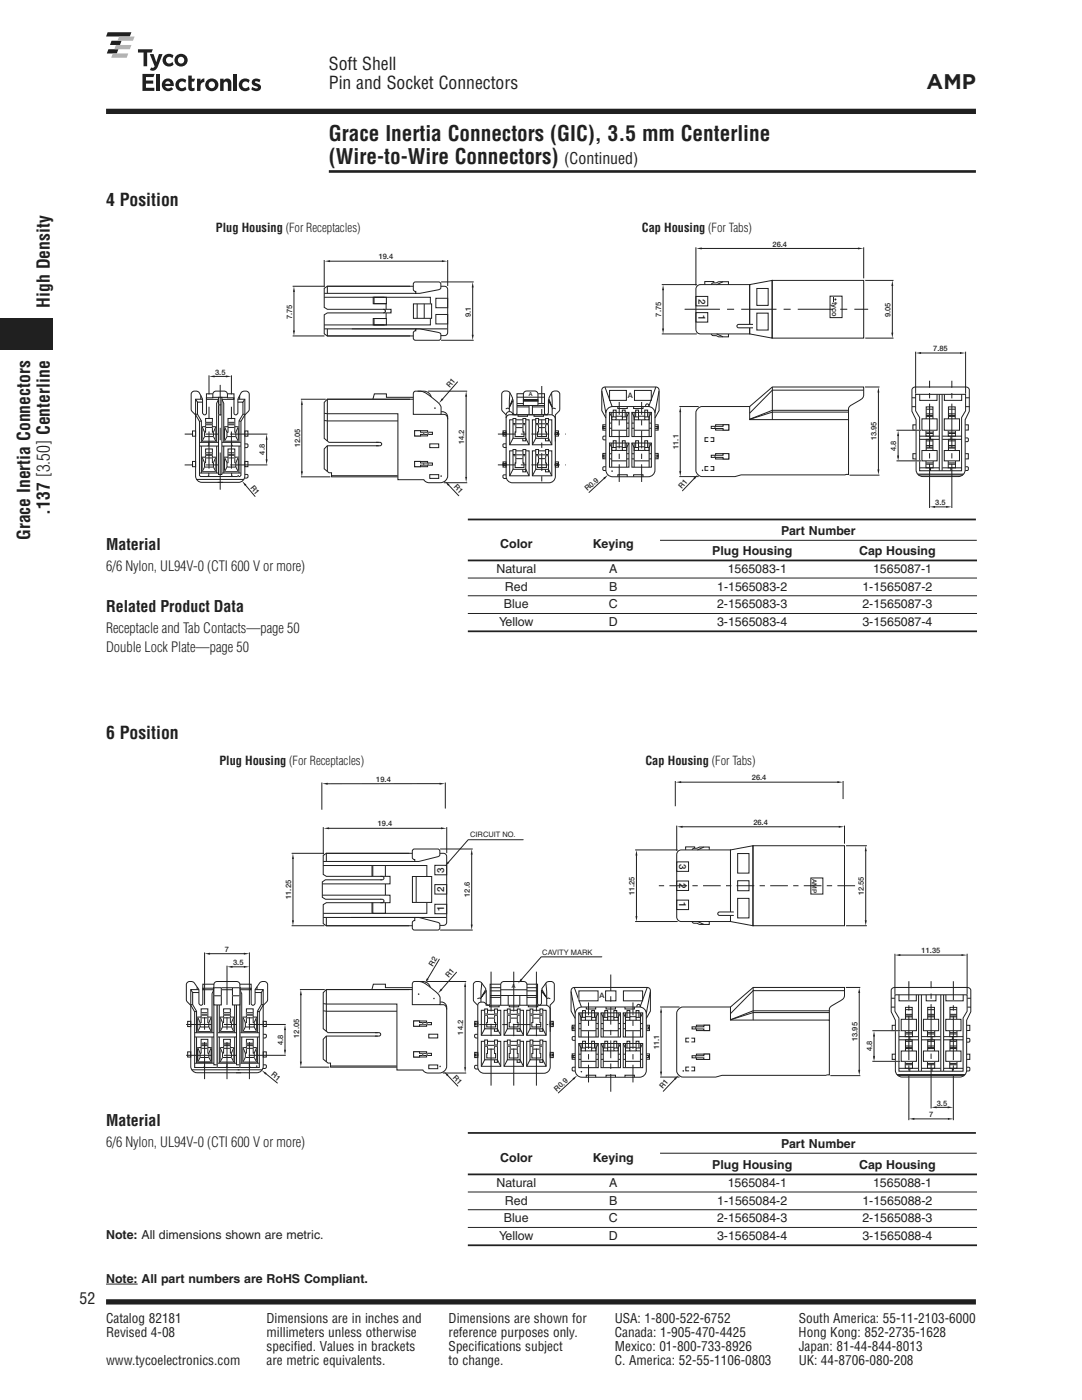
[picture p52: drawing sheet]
<svg xmlns="http://www.w3.org/2000/svg" width="216mm" height="279mm" viewBox="0 0 216 279" stroke-linecap="round" stroke-linejoin="round" font-family="sans-serif">
<defs><g id="words">
<g font-size="4.2" fill="#231f20">
<text x="184.9" y="17.8">AMP</text>
<text x="65.6" y="28">Grace Inertia Connectors (GIC), 3.5 mm Centerline</text>
<text x="65.6" y="32.6">(Wire-to-Wire Connectors)</text>
</g>
<g font-size="3.5" fill="#231f20">
<text x="65.6" y="14">Soft Shell</text>
<text x="65.6" y="17.9">Pin and Socket Connectors</text>
<text x="21.2" y="41.1">4 Position</text>
<text x="9.9" y="61.4" transform="rotate(-90 9.9 61.4)">High Density</text>
<text x="6" y="107.8" transform="rotate(-90 6 107.8)">Grace Inertia Connectors</text>
<text x="9.9" y="102.7" transform="rotate(-90 9.9 102.7)">.137 [3.50] Centerline</text>
<text x="21.2" y="147.5">6 Position</text>
</g>
<g font-size="3.2" fill="#231f20">
<text x="112.6" y="32.6">(Continued)</text>
<text x="21.2" y="109.8">Material</text>
<text x="21.2" y="122.1">Related Product Data</text>
<text x="21.2" y="224.6">Material</text>
<text x="15.9" y="260.3">52</text>
</g>
<g font-size="2.8" fill="#231f20">
<text x="21.2" y="114">6/6 Nylon, UL94V-0 (CTI 600 V or more)</text>
<text x="21.2" y="126.3">Receptacle and Tab Contacts—page 50</text>
<text x="21.2" y="130.2">Double Lock Plate—page 50</text>
<text x="21.2" y="228.9">6/6 Nylon, UL94V-0 (CTI 600 V or more)</text>
</g>
<g font-size="2.6" fill="#231f20">
<text x="21.2" y="264">Catalog 82181</text>
<text x="21.2" y="266.9">Revised 4-08</text>
<text x="53.2" y="264">Dimensions are in inches and</text>
<text x="53.2" y="266.9">millimeters unless otherwise</text>
<text x="53.2" y="269.7">specified. Values in brackets</text>
<text x="89.5" y="264">Dimensions are shown for</text>
<text x="89.5" y="266.9">reference purposes only.</text>
<text x="89.5" y="269.7">Specifications subject</text>
<text x="122.7" y="264">USA: 1-800-522-6752</text>
<text x="122.7" y="266.9">Canada: 1-905-470-4425</text>
<text x="122.7" y="269.7">Mexico: 01-800-733-8926</text>
<text x="159.4" y="266.9">Hong Kong: 852-2735-1628</text>
<text x="159.4" y="264">South America: 55-11-2103-6000</text>
<text x="159.4" y="269.7">Japan: 81-44-844-8013</text>
<text x="21.2" y="272.5">www.tycoelectronics.com</text>
<text x="53.2" y="272.5">are metric equivalents.</text>
<text x="89.5" y="272.5">to change.</text>
<text x="122.7" y="272.5">C. America: 52-55-1106-0803</text>
<text x="159.4" y="272.5">UK: 44-8706-080-208</text>
</g>
<g font-size="2.5" fill="#231f20">
<text x="43.1" y="46.3">Plug Housing (For Receptacles)</text>
<text x="128.1" y="46.3">Cap Housing (For Tabs)</text>
<text x="155.9" y="106.9">Part Number</text>
<text x="99.8" y="109.4">Color</text>
<text x="118.3" y="109.4">Keying</text>
<text x="142.1" y="110.8">Plug Housing</text>
<text x="171.4" y="110.8">Cap Housing</text>
<text x="99.1" y="114.3">Natural</text>
<text x="100.8" y="117.9">Red</text>
<text x="121.6" y="114.3">A</text>
<text x="121.6" y="117.9">B</text>
<text x="143.1" y="117.9">1-1565083-2</text>
<text x="145.2" y="114.3">1565083-1</text>
<text x="172.1" y="117.9">1-1565087-2</text>
<text x="174.2" y="114.3">1565087-1</text>
<text x="99.6" y="124.9">Yellow</text>
<text x="100.6" y="121.4">Blue</text>
<text x="121.5" y="124.9">D</text>
<text x="121.5" y="121.4">C</text>
<text x="143.1" y="124.9">3-1565083-4</text>
<text x="143.1" y="121.4">2-1565083-3</text>
<text x="172.1" y="124.9">3-1565087-4</text>
<text x="172.1" y="121.4">2-1565087-3</text>
<text x="43.8" y="152.8">Plug Housing (For Receptacles)</text>
<text x="128.8" y="152.8">Cap Housing (For Tabs)</text>
<text x="99.8" y="231.9">Color</text>
<text x="118.3" y="231.9">Keying</text>
<text x="142.1" y="233.3">Plug Housing</text>
<text x="155.9" y="229.2">Part Number</text>
<text x="171.4" y="233.3">Cap Housing</text>
<text x="99.1" y="236.9">Natural</text>
<text x="121.6" y="236.9">A</text>
<text x="145.2" y="236.9">1565084-1</text>
<text x="174.2" y="236.9">1565088-1</text>
<text x="100.6" y="243.9">Blue</text>
<text x="100.8" y="240.4">Red</text>
<text x="121.5" y="243.9">C</text>
<text x="121.6" y="240.4">B</text>
<text x="143.1" y="243.9">2-1565084-3</text>
<text x="143.1" y="240.4">1-1565084-2</text>
<text x="172.1" y="243.9">2-1565088-3</text>
<text x="172.1" y="240.4">1-1565088-2</text>
<text x="21.2" y="247.3">Note: All dimensions shown are metric.</text>
<text x="99.6" y="247.5">Yellow</text>
<text x="121.5" y="247.5">D</text>
<text x="143.1" y="247.5">3-1565084-4</text>
<text x="172.1" y="247.5">3-1565088-4</text>
<text x="21.2" y="256">Note: All part numbers are RoHS Compliant.</text>
</g>
<g font-size="1.9" fill="#231f20">
<text x="139.4" y="59.6" transform="rotate(90 139.4 59.6)">2</text>
<text x="139.4" y="62.8" transform="rotate(90 139.4 62.8)">1</text>
<text x="135.5" y="172.5" transform="rotate(90 135.5 172.5)">3</text>
<text x="88.6" y="178" transform="rotate(-90 88.6 178)">2</text>
<text x="88.6" y="174.2" transform="rotate(-90 88.6 174.2)">3</text>
<text x="135.5" y="176.2" transform="rotate(90 135.5 176.2)">2</text>
<text x="88.6" y="181.9" transform="rotate(-90 88.6 181.9)">1</text>
<text x="135.5" y="180" transform="rotate(90 135.5 180)">1</text>
</g>
<g font-size="1.5" fill="#231f20">
<text x="75.6" y="51.8">19.4</text>
<text x="154.1" y="49.2">26.4</text>
<text x="58.3" y="63.6" transform="rotate(-90 58.3 63.6)">7.75</text>
<text x="94" y="63.2" transform="rotate(-90 94 63.2)">9.1</text>
<text x="131.9" y="63.2" transform="rotate(-90 131.9 63.2)">7.75</text>
<text x="166" y="60.3" transform="rotate(90 166 60.3)">tyco</text>
<text x="177.7" y="63.3" transform="rotate(-90 177.7 63.3)">9.05</text>
<text x="186.2" y="70.1">7.85</text>
<text x="42.9" y="74.8">3.5</text>
<text x="89.7" y="77.4" transform="rotate(-49 89.7 77.4)">R1</text>
<text x="125.3" y="79.4">A</text>
<text x="59.9" y="89.3" transform="rotate(-90 59.9 89.3)">12.05</text>
<text x="92.6" y="88.7" transform="rotate(-90 92.6 88.7)">14.2</text>
<text x="135.4" y="89.6" transform="rotate(-90 135.4 89.6)">11.1</text>
<text x="174.9" y="87.9" transform="rotate(-90 174.9 87.9)">13.95</text>
<text x="178.8" y="90" transform="rotate(-90 178.8 90)">4.8</text>
<text x="52.8" y="90.7" transform="rotate(-90 52.8 90.7)">4.8</text>
<text x="49.9" y="97.3" transform="rotate(50 49.9 97.3)">R1</text>
<text x="90.5" y="97.3" transform="rotate(47 90.5 97.3)">R1</text>
<text x="117.2" y="98.1" transform="rotate(-41 117.2 98.1)">R0.9</text>
<text x="136.1" y="97.6" transform="rotate(-49 136.1 97.6)">R1</text>
<text x="186.6" y="100.8">3.5</text>
<text x="150" y="155.7">26.4</text>
<text x="75.1" y="156">19.4</text>
<text x="75.4" y="164.9">19.4</text>
<text x="93.8" y="167.1">CIRCUIT NO.</text>
<text x="150.3" y="164.6">26.4</text>
<text x="58.1" y="179.4" transform="rotate(-90 58.1 179.4)">11.25</text>
<text x="93.8" y="179" transform="rotate(-90 93.8 179)">12.6</text>
<text x="126.6" y="178.6" transform="rotate(-90 126.6 178.6)">11.25</text>
<text x="172.4" y="178.6" transform="rotate(-90 172.4 178.6)">12.55</text>
<text x="44.9" y="190">7</text>
<text x="108.2" y="190.6">CAVITY MARK</text>
<text x="183.9" y="190.2">11.35</text>
<text x="46.5" y="192.6">3.5</text>
<text x="86.4" y="192.9" transform="rotate(-59 86.4 192.9)">R2</text>
<text x="89.6" y="195.3" transform="rotate(-49 89.6 195.3)">R1</text>
<text x="119.6" y="199.3">A</text>
<text x="56.5" y="208.6" transform="rotate(-90 56.5 208.6)">4.8</text>
<text x="59.7" y="207.1" transform="rotate(-90 59.7 207.1)">12.05</text>
<text x="92.4" y="206.5" transform="rotate(-90 92.4 206.5)">14.2</text>
<text x="131.5" y="209.4" transform="rotate(-90 131.5 209.4)">11.1</text>
<text x="171.1" y="207.7" transform="rotate(-90 171.1 207.7)">13.95</text>
<text x="174" y="209.8" transform="rotate(-90 174 209.8)">4.8</text>
<text x="54.1" y="214.6" transform="rotate(39 54.1 214.6)">R1</text>
<text x="90.3" y="215.1" transform="rotate(47 90.3 215.1)">R1</text>
<text x="111.1" y="217.9" transform="rotate(-41 111.1 217.9)">R0.9</text>
<text x="132.2" y="217.4" transform="rotate(-49 132.2 217.4)">R1</text>
<text x="186.9" y="220.6">3.5</text>
<text x="185.4" y="222.9">7</text>
</g>
<text font-size="1.3" fill="#231f20" x="162.1" y="175.4" transform="rotate(90 162.1 175.4)">AMP</text>
<g font-size="1.1" fill="#231f20">
<text x="105.5" y="79.1">A</text>
<text x="102.1" y="197.1">A</text>
</g>
</g></defs>
<path d="M21.2 259.8h173.5" fill="none" stroke="#231f20" stroke-width="1.1" stroke-linecap="butt"/>
<path d="M65.6 24.9h129.1v8.8h-129.1z" fill="#fff"/>
<path d="M65.6 34.2h129.1" fill="none" stroke="#231f20" stroke-width=".53"/>
<path d="M154.5 6.4h40.2v12.3h-40.2z" fill="#fff"/>
<path d="M21.2 22.2h173.5" fill="none" stroke="#231f20" stroke-width="1.1" stroke-linecap="butt"/>
<path d="M21.2 6.4h40.2v13.8h-40.2z" fill="#fff"/>
<g fill="#231f20">
<path d="M21.5 6.4h4.7l-.3 .9h-4.7z"/>
<path d="M22.3 8.1h2l-.4 .9h-2z"/>
<path d="M21.6 9.8h2l-.3 .9h-2z"/>
</g>
<g fill="#b2b3b7">
<path d="M23.8 7.3h3.1l-.4 .8h-3.1z"/>
<path d="M23.1 9h3.1l-.3 .8h-3.1z"/>
<path d="M22.5 10.7h3.1l-.3 .8h-3.1z"/>
</g>
<g fill="#231f20">
<path d="M29.9 10.8h.7l.6 1.6 .5-1.6h.7l-.9 2.5a1.04 1.04 0 0 1-1.6 .7l.3-.5h.4l.3-.3z"/>
<path d="M27.5 9.8h3l-.3 .7h-.8v2.7h-.8v-2.7h-1.1z"/>
<path d="M32.9 11a1.34 1.34 0 0 1 1.7 .1l-.2 .5a.69 .69 0 0 0-1.1-.1 .69 .69 0 0 0 .1 1.1 .69 .69 0 0 0 1-.3l.2 .6a1.28 1.28 0 0 1-1.8-.1 1.28 1.28 0 0 1 .1-1.8z"/>
<path d="M28.4 14.8h2.5l-.3 .6h-1.5v.7h1.5v.6h-1.5v.8h1.7v.6h-2.4z"/>
<path d="M31.2 14.8h.7v3.3h-.7z"/>
<path d="M37.6 15.1h.7v.6h.6l-.2 .6h-.4v1a.33 .33 0 0 0 .5 .2v.5l-.3 .2a.7 .7 0 0 1-.9-.7z"/>
<path d="M43.9 15.7h.7v.4a.84 .84 0 0 1 1-.4 .84 .84 0 0 1 .6 .9v1.5h-.7l-.1-1.6a.43 .43 0 0 0-.7 0l-.1 1.6h-.7z"/>
<path d="M46.6 14.8h.7v.6h-.7z"/>
<path d="M46.6 15.7h.7v2.4h-.7z"/>
<path d="M50.5 15.9a1.33 1.33 0 0 1 1.5 0l-.2 .5-.3-.1a.45 .45 0 0 0-.6 .1l.1 .1a1.06 1.06 0 0 1 1 1.2 1.31 1.31 0 0 1-1.9 .1l.2-.5 .3 .2a.58 .58 0 0 0 .9 0l-.2-.2a1.03 1.03 0 0 1-1-1.2z"/>
<path d="M35.5 15.9a1.34 1.34 0 0 1 1.7 .1l-.2 .6a.69 .69 0 0 0-1.1-.2 .69 .69 0 0 0 .1 1.1 .69 .69 0 0 0 1-.2l.2 .5a1.28 1.28 0 0 1-1.9 0 1.28 1.28 0 0 1 .2-1.9z"/>
<path d="M48.1 15.9a1.34 1.34 0 0 1 1.7 .1l-.2 .6a.69 .69 0 0 0-1.1-.2 .69 .69 0 0 0 .1 1.1 .69 .69 0 0 0 1-.2l.2 .5a1.28 1.28 0 0 1-1.8 0 1.28 1.28 0 0 1 .1-1.9z"/>
<path d="M39.3 15.7h.7v.5a.75 .75 0 0 1 .8-.5v.7a.72 .72 0 0 0-.8 .8v.9h-.7z"/>
<path d="M-.1 63.5h10.7v6.3h-10.7z"/>
<path d="M35.5 12a.66 .66 0 0 1 1.3 0 .66 .66 0 0 1-1.3 0zM34.8 12a1.3 1.3 0 0 0 2.6 0 1.3 1.3 0 0 0-2.6 0z"/>
<path d="M33.2 16.3a.51 .51 0 0 1 .8 .4h-1zM32.8 15.9a1.29 1.29 0 0 0-.2 1.9 1.29 1.29 0 0 0 2-.1l-.4-.3-.2 .1a.66 .66 0 0 1-1-.3h1.7a1.22 1.22 0 0 0-.5-1.3 1.22 1.22 0 0 0-1.4 0z"/>
<path d="M41.6 16.9a.66 .66 0 0 1 1.3 0 .66 .66 0 0 1-1.3 0zM41 17a1.3 1.3 0 0 0 2.6 0 1.3 1.3 0 0 0-2.6 0z"/>
</g>
<path d="M81.8 57.1h-16.5l-.6 .5v3.7l.6 .4h12.7v.4M82.5 57.1h-17.2v1.4M81.8 79.7h-16.5l-.6 .6v7.2l.9 .8h10M82.5 79.7h-17.2v8.3M82.7 78.1a3.5 3.5 0 0 1 3.4 1.1l.8 .7a2.18 2.18 0 0 1 1.1 2.6v.2h-5.5v-4.1zM83.3 78.1a2.23 2.23 0 0 1 2.6 .8l.1 .3M65.3 89v5.1M82.7 86h2.6v1h-2.6zM85.8 88.6h1.7v.7h-1.7zM85.8 94.7h1.7v.8h-1.7z" fill="none" stroke="#231f20" stroke-width=".2"/>
<path d="M82.7 86h1.2v.3h2.4v.4h-2.4v.3h-1.2z" fill="#fff"/>
<path d="M82.7 86h1.2v.3h2.4v.4h-2.4v.3h-1.2z" fill="none" stroke="#231f20" stroke-width=".2"/>
<path d="M85.4 86.3v.4z" fill="#fff"/>
<path d="M85.4 86.3v.4" fill="none" stroke="#231f20" stroke-width=".2"/>
<path d="M84.6 86.3v.4z" fill="#fff"/>
<path d="M82.7 92.1h2.6v1h-2.6zM84.6 86.3v.4" fill="none" stroke="#231f20" stroke-width=".2"/>
<path d="M82.7 92.1h1.2v.3h2.4v.4h-2.4v.3h-1.2z" fill="#fff"/>
<path d="M82.7 92.1h1.2v.3h2.4v.4h-2.4v.3h-1.2z" fill="none" stroke="#231f20" stroke-width=".2"/>
<path d="M85.4 92.4v.4z" fill="#fff"/>
<path d="M85.4 92.4v.4" fill="none" stroke="#231f20" stroke-width=".2"/>
<path d="M84.6 92.4v.4z" fill="#fff"/>
<path d="M84.6 92.4v.4" fill="none" stroke="#231f20" stroke-width=".2"/>
<path d="M87.9 95h.3z" fill="#fff"/>
<path d="M87.9 95h.3" fill="none" stroke="#231f20" stroke-width=".2"/>
<path d="M88 94.9v.3z" fill="#fff"/>
<path d="M88 94.9v.3" fill="none" stroke="#231f20" stroke-width=".2"/>
<path d="M86.6 81.5h.3z" fill="#fff"/>
<path d="M86.6 81.5h.3" fill="none" stroke="#231f20" stroke-width=".2"/>
<path d="M86.8 81.3v.3z" fill="#fff"/>
<g fill="none" stroke="#231f20" stroke-width=".2">
<path d="M64.7 59.3h21.2v1.3M64.7 58.5h19.1l3.9-.7 .3-.4-.1-.9-.4-.2h-4.8l-.2 .4v1l.2 .4 .3 .1v.3M74.6 59.3h2.5v1.3h-2.5zM76.7 59.3h-2.2v1.3h2.5v1.1M87 59.5h2.3v1.9h-2.3zM88 57.1h.7a.64 .64 0 0 1 .6 .7v8.5a.64 .64 0 0 1-.6 .7h-.7M64.7 65.6h19.1l3.9 .8 .3 .3-.1 1-.4 .2-4.8-.1-.2-.3v-1.1l.2-.3 .3-.1v-.4M65.3 65.6v1.4h17.2M70.2 65.6h19.1M74.6 63.6h2.5v1.2h-2.5zM77 62.5v1.1h-2.5v1.2h2.2M78 62v.4h-12.7l-.6 .4v3.8l.6 .4h16.5"/>
<path d="M82.5 79.3h-5.4v-.7h-2.4l-.3 1.1M82.5 60.6h3.6v2.9h-3.6zM83.2 60.6v2.9M84.6 60.6v2.9M85.9 63.6v1.2h-21.2M87 62.8h2.3v1.8h-2.3zM101.8 78.4l-.2 3.8M102.2 79.7l-.6 1.6 .8-1.3M103.2 79.3h4.2M104.4 78.6h-1.2v3.8a.35 .35 0 0 1-.6 .3 1.14 1.14 0 0 1-.2-1.3 3.6 3.6 0 0 0-.9-3.2 .89 .89 0 0 0-.9-.1 .89 .89 0 0 0-.5 .8v2.8l.2 .4 .7 .7M104.4 79.8h2.9v.3h-2.9zM104.6 78.2l.5-.2h1.6a.64 .64 0 0 1 .6 .7v2.2h-2.9v-2.2z"/>
<path d="M64.7 83.9l14.7 .1M66.2 94.9h13.2M75.6 89h-10.3l-.6 .6v4l.9 .8h.6v.8h13.2M86.8 81.3v.3M88 82.2a1.1 1.1 0 0 1 1.3 1v11.8a1.46 1.46 0 0 1-1.4 1.3h-2.3a1.17 1.17 0 0 1-1-.6h-5.2v-13.1l-14.7-.1M88 82.7h.6a.83 .83 0 0 1 .7 1M101.2 82.3l.5-.1a.64 .64 0 0 1 .6 .6h7.6a.92 .92 0 0 1 .9 .8v11.5a1.27 1.27 0 0 1-1.3 1.3h-7.2a1.27 1.27 0 0 1-1.3-1.3v-12.3zM101.7 83.8h3.9v5h-3.9zM103.2 80.5h1.2M103.2 80.9h1.2M103.2 81.2h2.4M103.4 82.8v.3h1.9v-.3"/>
<path d="M105.6 80.9v1.9M109.3 82.8h-7.6a.72 .72 0 0 0-.7 .6"/>
</g>
<path d="M104.4 79.9h2.9" fill="none" stroke="#231f20" stroke-width=".28"/>
<path d="M102.4 83.5h.5v2.7h-.1v.9h1.7v-.9h-.2v-2.7h.6v4h-2.5z" fill="#fff"/>
<path d="M102.4 83.5h.5v2.7h-.1v.9h1.7v-.9h-.2v-2.7h.6v4h-2.5z" fill="none" stroke="#231f20" stroke-width=".2"/>
<path d="M102.9 84.6h1.4z" fill="#fff"/>
<path d="M102.9 84.6h1.4" fill="none" stroke="#231f20" stroke-width=".2"/>
<path d="M104.3 84.5h.6z" fill="#fff"/>
<path d="M104.3 84.5h.6" fill="none" stroke="#231f20" stroke-width=".2"/>
<path d="M102.4 84.5h.5z" fill="#fff"/>
<path d="M102.4 84.5h.5" fill="none" stroke="#231f20" stroke-width=".2"/>
<path d="M104.3 84.8h.6z" fill="#fff"/>
<path d="M104.3 84.8h.6" fill="none" stroke="#231f20" stroke-width=".2"/>
<path d="M102.4 84.8h.5z" fill="#fff"/>
<path d="M102.4 84.8h.5" fill="none" stroke="#231f20" stroke-width=".2"/>
<path d="M102.9 85.3h1.4z" fill="#fff"/>
<g fill="none" stroke="#231f20" stroke-width=".2">
<path d="M107.4 78.6h1.3v3.8a.35 .35 0 0 0 .5 .3 1.14 1.14 0 0 0 .2-1.3 3.7 3.7 0 0 1 .9-3.2 .89 .89 0 0 1 .9-.1 .89 .89 0 0 1 .5 .8v2.8l-.2 .4-.7 .7v5.3M107.4 79.3h1.3M109.6 79.7l.6 1.6-.8-1.3M110.1 78.4l.1 4.4M100.4 86h.6v1h-.6zM100.4 86.3h.6v.4h-.6zM100.6 86.3v.4M102.4 87.5l-.7 1.3M102.9 85.3h1.4M104.3 87.5v.5h.6v-.5l.7 1.3M106.2 83.8h3.9v5h-3.9zM106.2 81.2h2.5"/>
<path d="M106.2 80.9v1.9M106.6 82.8v.3h1.8v-.3M107.4 80.5h1.3M107.4 80.9h1.3M110.8 86h.6v1h-.6z"/>
</g>
<path d="M106.9 83.5h.6v2.7h-.2v.9h1.7v-.9h-.1v-2.7h.5v4h-2.5z" fill="#fff"/>
<path d="M106.9 83.5h.6v2.7h-.2v.9h1.7v-.9h-.1v-2.7h.5v4h-2.5z" fill="none" stroke="#231f20" stroke-width=".2"/>
<path d="M107.5 84.6h1.4z" fill="#fff"/>
<path d="M107.5 84.6h1.4" fill="none" stroke="#231f20" stroke-width=".2"/>
<path d="M106.9 84.5h.6z" fill="#fff"/>
<path d="M106.9 84.5h.6" fill="none" stroke="#231f20" stroke-width=".2"/>
<path d="M108.9 84.5h.5z" fill="#fff"/>
<path d="M108.9 84.5h.5" fill="none" stroke="#231f20" stroke-width=".2"/>
<path d="M106.9 84.8h.6z" fill="#fff"/>
<path d="M106.9 84.8h.6" fill="none" stroke="#231f20" stroke-width=".2"/>
<path d="M108.9 84.8h.5z" fill="#fff"/>
<path d="M108.9 84.8h.5" fill="none" stroke="#231f20" stroke-width=".2"/>
<path d="M107.5 85.3h1.4z" fill="#fff"/>
<path d="M101.7 90h3.9v5h-3.9zM106.9 87.5l-.7 1.3M107.5 85.3h1.4M108.8 87.5v.5h.6v-.5l.7 1.3" fill="none" stroke="#231f20" stroke-width=".2"/>
<path d="M102.4 89.7h.5v2.7h-.1v.9h1.7v-.9h-.2v-2.7h.6v4h-2.5z" fill="#fff"/>
<path d="M102.4 89.7h.5v2.7h-.1v.9h1.7v-.9h-.2v-2.7h.6v4h-2.5z" fill="none" stroke="#231f20" stroke-width=".2"/>
<path d="M102.9 90.8h1.4z" fill="#fff"/>
<path d="M102.9 90.8h1.4" fill="none" stroke="#231f20" stroke-width=".2"/>
<path d="M104.3 90.7h.6z" fill="#fff"/>
<path d="M104.3 90.7h.6" fill="none" stroke="#231f20" stroke-width=".2"/>
<path d="M102.4 90.7h.5z" fill="#fff"/>
<path d="M102.4 90.7h.5" fill="none" stroke="#231f20" stroke-width=".2"/>
<path d="M104.3 91h.6z" fill="#fff"/>
<path d="M104.3 91h.6" fill="none" stroke="#231f20" stroke-width=".2"/>
<path d="M102.4 91h.5z" fill="#fff"/>
<path d="M102.4 91h.5" fill="none" stroke="#231f20" stroke-width=".2"/>
<path d="M102.9 91.5h1.4z" fill="#fff"/>
<path d="M102.4 93.7l-.7 1.3M102.9 91.5h1.4M104.3 93.7v.5h.6v-.5l.7 1.3M106.2 90h3.9v5h-3.9z" fill="none" stroke="#231f20" stroke-width=".2"/>
<path d="M106.9 89.7h.6v2.7h-.2v.9h1.7v-.9h-.1v-2.7h.5v4h-2.5z" fill="#fff"/>
<path d="M106.9 89.7h.6v2.7h-.2v.9h1.7v-.9h-.1v-2.7h.5v4h-2.5z" fill="none" stroke="#231f20" stroke-width=".2"/>
<path d="M107.5 90.8h1.4z" fill="#fff"/>
<path d="M107.5 90.8h1.4" fill="none" stroke="#231f20" stroke-width=".2"/>
<path d="M106.9 90.7h.6z" fill="#fff"/>
<path d="M106.9 90.7h.6" fill="none" stroke="#231f20" stroke-width=".2"/>
<path d="M108.9 90.7h.5z" fill="#fff"/>
<path d="M108.9 90.7h.5" fill="none" stroke="#231f20" stroke-width=".2"/>
<path d="M106.9 91h.6z" fill="#fff"/>
<path d="M106.9 91h.6" fill="none" stroke="#231f20" stroke-width=".2"/>
<path d="M108.9 91h.5z" fill="#fff"/>
<path d="M108.9 91h.5" fill="none" stroke="#231f20" stroke-width=".2"/>
<path d="M107.5 91.5h1.4z" fill="#fff"/>
<g fill="none" stroke="#231f20" stroke-width=".2">
<path d="M40.4 79.7h-1.4v15.3a1.27 1.27 0 0 0 1.3 1.3h4.2M41.2 79.4h1.3v-.7a.64 .64 0 0 1 .6-.6h1.6a.64 .64 0 0 1 .7 .6v.7h1.3v.3h-5.5zM42.5 78.6h-1.3v3.9a.35 .35 0 0 1-.6 .2l-.2-.3v-1a3.5 3.5 0 0 0-.8-3.2 .89 .89 0 0 0-1-.1 .89 .89 0 0 0-.5 .8v2.8l.2 .4 .7 .7M42.5 79.3h2.9M38.4 86h.6v1.1h-.6zM48.9 86h.6v1.1h-.6zM100.4 92.2h.6v1h-.6zM100.4 92.5h.6v.4h-.6zM100.6 92.5v.4M101 88.6h-.4a.39 .39 0 0 0-.2 .4 .39 .39 0 0 0 .3 .3h.4M101 94.8h-.4a.39 .39 0 0 0-.2 .4 .39 .39 0 0 0 .3 .3h.4M106.9 93.7l-.7 1.3"/>
<path d="M107.5 91.5h1.4M108.8 93.7v.5h.6v-.5l.7 1.3M110.8 86.3h.6v.4h-.6zM110.8 92.2h.6v1h-.6zM110.8 92.5h.6v.4h-.6zM111.2 86.3v.4M111.2 92.5v.4"/>
</g>
<path d="M99.3 86.6h13.6" fill="none" stroke="#231f20" stroke-width=".2" stroke-dasharray="3.5 1.1 1.1 1.1" stroke-linecap="butt"/>
<path d="M43.6 79.3h.7v15.4h-.7z" fill="#fff"/>
<path d="M43.6 79.3h.7v15.4h-.7z" fill="none" stroke="#231f20" stroke-width=".2"/>
<path d="M43.6 80.8h.7z" fill="#fff"/>
<path d="M43.6 80.8h.7" fill="none" stroke="#231f20" stroke-width=".2"/>
<path d="M43.6 82.8h.7z" fill="#fff"/>
<path d="M39 79.7l.4 .6M40.1 78.9v.8M38.4 92.1h.6v1h-.6zM39 82.8l.8 1.3v10.8l.2 .2h4.1M40.3 85.2h2.8v2.9h-2.8zM40.4 80.3h-1v2.4l.8 1.3v4.3M43.6 82.8h.7M48.8 88.6h.5a.4 .4 0 0 1 .2 .4 .4 .4 0 0 1-.3 .3h-.3M48.8 94.7h.5a.39 .39 0 0 1 .2 .4 .39 .39 0 0 1-.3 .3h-.4M48.9 92.1h.6v1h-.6z" fill="none" stroke="#231f20" stroke-width=".2"/>
<path d="M41 83.5h1.4v2.7h.2v.9h-1.8v-.9h.2z" fill="#fff"/>
<path d="M41 83.5h1.4v2.7h.2v.9h-1.8v-.9h.2z" fill="none" stroke="#231f20" stroke-width=".2"/>
<path d="M41 84.3h1.4z" fill="#fff"/>
<path d="M41 84.3h1.4" fill="none" stroke="#231f20" stroke-width=".2"/>
<path d="M41 84.6h1.4z" fill="#fff"/>
<path d="M41 84.6h1.4" fill="none" stroke="#231f20" stroke-width=".2"/>
<path d="M41 84.8h1.4z" fill="#fff"/>
<path d="M41 84.8h1.4" fill="none" stroke="#231f20" stroke-width=".2"/>
<path d="M41 85.3h1.4z" fill="#fff"/>
<path d="M41 85.3h1.4" fill="none" stroke="#231f20" stroke-width=".2"/>
<path d="M40.8 87.1l-.5 1z" fill="#fff"/>
<path d="M40.8 87.1l-.5 1" fill="none" stroke="#231f20" stroke-width=".2"/>
<path d="M40.3 85.2l.5 1z" fill="#fff"/>
<path d="M40.3 85.2l.5 1" fill="none" stroke="#231f20" stroke-width=".2"/>
<path d="M42.6 87.1l.5 1z" fill="#fff"/>
<path d="M42.6 87.1l.5 1" fill="none" stroke="#231f20" stroke-width=".2"/>
<path d="M43.1 85.2l-.5 1z" fill="#fff"/>
<path d="M40.3 91.2h2.8v2.9h-2.8zM43.1 85.2l-.5 1" fill="none" stroke="#231f20" stroke-width=".2"/>
<path d="M41 89.6h1.4v2.7h.2v.9h-1.8v-.9h.2z" fill="#fff"/>
<path d="M41 89.6h1.4v2.7h.2v.9h-1.8v-.9h.2z" fill="none" stroke="#231f20" stroke-width=".2"/>
<path d="M41 90.4h1.4z" fill="#fff"/>
<path d="M41 90.4h1.4" fill="none" stroke="#231f20" stroke-width=".2"/>
<path d="M41 90.7h1.4z" fill="#fff"/>
<path d="M41 90.7h1.4" fill="none" stroke="#231f20" stroke-width=".2"/>
<path d="M41 90.9h1.4z" fill="#fff"/>
<path d="M41 90.9h1.4" fill="none" stroke="#231f20" stroke-width=".2"/>
<path d="M41 91.4h1.4z" fill="#fff"/>
<path d="M41 91.4h1.4" fill="none" stroke="#231f20" stroke-width=".2"/>
<path d="M40.8 93.2l-.5 .9z" fill="#fff"/>
<path d="M40.8 93.2l-.5 .9" fill="none" stroke="#231f20" stroke-width=".2"/>
<path d="M40.3 91.2l.5 1.1z" fill="#fff"/>
<path d="M40.3 91.2l.5 1.1" fill="none" stroke="#231f20" stroke-width=".2"/>
<path d="M42.6 93.2l.5 .9z" fill="#fff"/>
<path d="M42.6 93.2l.5 .9" fill="none" stroke="#231f20" stroke-width=".2"/>
<path d="M43.1 91.2l-.5 1.1z" fill="#fff"/>
<g fill="none" stroke="#231f20" stroke-width=".2">
<path d="M43.6 79.7l-.4 .8v7.8M44.3 79.7l.3 .8v7.8M45.4 78.6h1.3v3.9a.35 .35 0 0 0 .5 .2l.3-.3v-1a3.5 3.5 0 0 1 .8-3.2 .89 .89 0 0 1 1-.1 .89 .89 0 0 1 .4 .8v2.8l-.1 .4-.7 .7M47.5 79.7h1.4v15.3a1.27 1.27 0 0 1-1.3 1.3h-4.2M47.8 78.9v.8M48.9 79.7l-.4 .6M39 82.7h.4M39.3 95.7h4.8M39.8 88.3h3.8M39.8 94.4h3.8M39.8 89h3.8M40.2 84l-.4 .1"/>
<path d="M40.2 89v5.4M41.7 88.3v.5l-.2 .2M43.1 91.2l-.5 1.1M43.2 89v5.4M44.3 88.3h3.8M44.3 94.4h3.8M44.3 89h3.8M44.6 89v5.4M44.8 85.2h2.8v2.9h-2.8zM47.5 80.3h1v2.4l-.8 1.3v4.3M47.7 89v5.4M48.9 82.8l-.8 1.3v10.8l-.3 .2h-4"/>
</g>
<path d="M45.5 83.5h1.4v2.7h.2v.9h-1.8v-.9h.2z" fill="#fff"/>
<path d="M45.5 83.5h1.4v2.7h.2v.9h-1.8v-.9h.2z" fill="none" stroke="#231f20" stroke-width=".2"/>
<path d="M45.5 84.3h1.4z" fill="#fff"/>
<path d="M45.5 84.3h1.4" fill="none" stroke="#231f20" stroke-width=".2"/>
<path d="M45.5 84.6h1.4z" fill="#fff"/>
<path d="M45.5 84.6h1.4" fill="none" stroke="#231f20" stroke-width=".2"/>
<path d="M45.5 84.8h1.4z" fill="#fff"/>
<path d="M45.5 84.8h1.4" fill="none" stroke="#231f20" stroke-width=".2"/>
<path d="M45.5 85.3h1.4z" fill="#fff"/>
<path d="M45.5 85.3h1.4" fill="none" stroke="#231f20" stroke-width=".2"/>
<path d="M47.1 87.1l.5 1z" fill="#fff"/>
<path d="M47.1 87.1l.5 1" fill="none" stroke="#231f20" stroke-width=".2"/>
<path d="M47.6 85.2l-.5 1z" fill="#fff"/>
<path d="M47.6 85.2l-.5 1" fill="none" stroke="#231f20" stroke-width=".2"/>
<path d="M45.3 87.1l-.5 1z" fill="#fff"/>
<path d="M45.3 87.1l-.5 1" fill="none" stroke="#231f20" stroke-width=".2"/>
<path d="M44.8 85.2l.5 1z" fill="#fff"/>
<path d="M44.8 85.2l.5 1M44.8 91.2h2.8v2.9h-2.8z" fill="none" stroke="#231f20" stroke-width=".2"/>
<path d="M45.5 89.6h1.4v2.7h.2v.9h-1.8v-.9h.2z" fill="#fff"/>
<path d="M45.5 89.6h1.4v2.7h.2v.9h-1.8v-.9h.2z" fill="none" stroke="#231f20" stroke-width=".2"/>
<path d="M45.5 90.4h1.4z" fill="#fff"/>
<path d="M45.5 90.4h1.4" fill="none" stroke="#231f20" stroke-width=".2"/>
<path d="M45.5 90.7h1.4z" fill="#fff"/>
<path d="M45.5 90.7h1.4" fill="none" stroke="#231f20" stroke-width=".2"/>
<path d="M45.5 90.9h1.4z" fill="#fff"/>
<path d="M45.5 90.9h1.4" fill="none" stroke="#231f20" stroke-width=".2"/>
<path d="M45.5 91.4h1.4z" fill="#fff"/>
<path d="M45.5 91.4h1.4" fill="none" stroke="#231f20" stroke-width=".2"/>
<path d="M47.1 93.2l.5 .9z" fill="#fff"/>
<path d="M47.1 93.2l.5 .9" fill="none" stroke="#231f20" stroke-width=".2"/>
<path d="M47.6 91.2l-.5 1.1z" fill="#fff"/>
<path d="M47.6 91.2l-.5 1.1" fill="none" stroke="#231f20" stroke-width=".2"/>
<path d="M45.3 93.2l-.5 .9z" fill="#fff"/>
<path d="M45.3 93.2l-.5 .9" fill="none" stroke="#231f20" stroke-width=".2"/>
<path d="M44.8 91.2l.5 1.1z" fill="#fff"/>
<path d="M41.7 94.4v.5l-.2 .2M43.8 95.7h4.8M44.8 91.2l.5 1.1M46.2 88.3v.5l.2 .2M46.2 94.4v.5l.2 .2M47.7 84l.4 .1M48.5 82.7h.4" fill="none" stroke="#231f20" stroke-width=".2"/>
<path d="M47.4 95h.3z" fill="#fff"/>
<path d="M47.4 95h.3" fill="none" stroke="#231f20" stroke-width=".2"/>
<path d="M47.5 94.8v.3z" fill="#fff"/>
<path d="M42.5 75.1h2.8M76.5 61.7l.3 .2 .1 .2M76.9 62l-.1 .3-.3 .1M47.5 94.8v.3M75 88.3h.8a.34 .34 0 0 1 .4 .3 .34 .34 0 0 1-.4 .4h-.8M101 81.6l.3-.1 .3 .1M110.8 81.6l-.3-.1-.3 .1" fill="none" stroke="#231f20" stroke-width=".2"/>
<path d="M108.1 77v20.1M99.3 92.8h13.6" fill="none" stroke="#231f20" stroke-width=".2" stroke-dasharray="3.5 1.1 1.1 1.1" stroke-linecap="butt"/>
<g fill="#231f20">
<path d="M41.7 75.1l1.1-.2v.4z"/>
<path d="M45.1 74.9l1.1 .2-1.1 .2z"/>
</g>
<path d="M53.2 87.6v4.4" fill="none" stroke="#231f20" stroke-width=".2"/>
<g fill="#231f20">
<path d="M53 91.7h.4l-.2 1.1z"/>
<path d="M53.2 86.6l.2 1.2h-.4z"/>
</g>
<path d="M48.8 96.6l2.1 2.5" fill="none" stroke="#231f20" stroke-width=".2"/>
<path d="M48.3 96l.9 .7-.3 .3z" fill="#231f20"/>
<path d="M89.3 96.6l2.2 2.3" fill="none" stroke="#231f20" stroke-width=".2"/>
<path d="M88.8 96l.9 .7-.3 .3z" fill="#231f20"/>
<path d="M91.3 76.2l-3.2 3.6" fill="none" stroke="#231f20" stroke-width=".2"/>
<path d="M88.2 79.5l.3 .2-.9 .7z" fill="#231f20"/>
<path d="M41.7 93.5v-18.6M43.9 97.7v-20.9M46.2 93.5v-18.6M53.4 86.6h-16.6" fill="none" stroke="#231f20" stroke-width=".2" stroke-dasharray="7.4 2.5 2.5 2.5 35.3 7.4 2.5 2.5 2.5 35.3" stroke-linecap="butt"/>
<path d="M60.2 80.6v13.7" fill="none" stroke="#231f20" stroke-width=".2"/>
<g fill="#231f20">
<path d="M60 94.1h.4l-.2 1.1z"/>
<path d="M60.2 79.7l.2 1.1h-.4z"/>
</g>
<path d="M93 78.9v16.4" fill="none" stroke="#231f20" stroke-width=".2"/>
<g fill="#231f20">
<path d="M92.8 95.2h.4l-.2 1.1z"/>
<path d="M93 78.1l.2 1.1h-.4z"/>
</g>
<path d="M58.7 58.1v8.1M60 79.7h5M85.4 78.1h7.8M60 95.2h5.9M88.6 96.3h4.6" fill="none" stroke="#231f20" stroke-width=".2"/>
<g fill="#231f20">
<path d="M58.5 66h.3l-.1 1.1z"/>
<path d="M58.7 57.1l.1 1.1h-.3z"/>
</g>
<path d="M94.3 57.2v9.9" fill="none" stroke="#231f20" stroke-width=".2"/>
<g fill="#231f20">
<path d="M94.1 66.8h.4l-.2 1.1z"/>
<path d="M94.3 56.3l.2 1.1h-.4z"/>
</g>
<path d="M58.4 57.1h6.4M65.6 52.1h22.8M88 56.3h6.5M58.4 67h6.4M88 67.9h6.5" fill="none" stroke="#231f20" stroke-width=".2"/>
<g fill="#231f20">
<path d="M64.8 52.1l1.1-.2v.4z"/>
<path d="M88.2 51.9l1.1 .2-1.1 .2z"/>
</g>
<g fill="none" stroke="#231f20" stroke-width=".2">
<path d="M64.7 51.9v5.4M89.3 51.9v5.2M138.9 59.2h2.3v1.8h-2.3zM139.1 57.1l.7-.3h9.8v9.8h-9.8a.9 .9 0 0 1-.9-.9v-8zM149.6 56.8l4.5-.8v11.5l-4.5-.9zM151 57.6h2.3v3.3h-2.3zM154.1 56h18.2v11.5h-18.2zM138.9 62.4h2.3v1.9h-2.3zM151 62.5h2.3v3.4h-2.3zM154.1 77.2v6.5M172.3 77.9h-18.2l-4.5 4.6M139.1 81.7l.9-.6h9.6v2.6h19.7v11l-21.4 .1-1.2 .3h-6.7a1.42 1.42 0 0 1-1.1-1.2v-11.6z"/>
<path d="M149.6 81.1l4.5-3.9h18.2v1.7l-.1 .4-1.5 1.1a2.04 2.04 0 0 0-1.4 1.1v2.4"/>
</g>
<path d="M53.4 92.8h-16.6" fill="none" stroke="#231f20" stroke-width=".2" stroke-dasharray="7.4 2.5 2.5 2.5 35.3 7.4 2.5 2.5 2.5 35.3" stroke-linecap="butt"/>
<path d="M147.1 64.9l.3-.2h2.9v.7h-2.9a.34 .34 0 0 1-.3-.5z" fill="#fff"/>
<path d="M141.9 56.8l.2-.3h.8l.5-.3h2v.6M142.4 56.5v-.3h-1.8v.6M144.3 56.2l-1.3 .6M165.6 59.1h2.4v4.3h-2.4zM141.9 66.7l.2 .2 .8 .1 .5 .2h2v-.5M143 66.6l1.3 .6M150.3 64.7h-2.9a.34 .34 0 0 0-.4 .4 .34 .34 0 0 0 .4 .3h2.9M142.8 84.8h2.6v1h-2.6zM169.3 81.9h-15.2l-4.5 1.8M169.3 82.2h-15.2l-4.5 1.5" fill="none" stroke="#231f20" stroke-width=".2"/>
<path d="M141.9 85.1h2.4v-.3h1.1v1h-1.1v-.3h-2.4z" fill="#fff"/>
<path d="M141.9 85.1h2.4v-.3h1.1v1h-1.1v-.3h-2.4zM142.7 85.1v.4M142.8 90.5h2.6v1.1h-2.6z" fill="none" stroke="#231f20" stroke-width=".2"/>
<path d="M141.9 90.9h2.4v-.4h1.1v1.1h-1.1v-.3h-2.4z" fill="#fff"/>
<path d="M141.3 87.4h-.6v.7h.6M141.3 93.1h-.6v.8h.6M141.8 87.4h.6v.7h-.6M141.8 93.1h.6v.8h-.6M141.9 90.9h2.4v-.4h1.1v1.1h-1.1v-.3h-2.4zM142.7 90.9v.4" fill="none" stroke="#231f20" stroke-width=".2"/>
<path d="M140 93.9h.3z" fill="#fff"/>
<path d="M140 93.9h.3" fill="none" stroke="#231f20" stroke-width=".2"/>
<path d="M140.2 93.7v.3z" fill="#fff"/>
<g fill="none" stroke="#231f20" stroke-width=".2">
<path d="M120.9 83.4l-.8-1.5v-4a.63 .63 0 0 1 .6-.7h10.2a.63 .63 0 0 1 .6 .7v4l-.8 1.5M121.2 81.7l.6-.5 .4-.1h7.1a1.35 1.35 0 0 1 1.4 1.4v11.3a1.35 1.35 0 0 1-1.4 1.3h-7.1a1.35 1.35 0 0 1-1.3-1.3v-11.3zM121.6 82.3h3.9v4.8h-3.9zM121.6 84.4h.5M121.6 85.5h.5M122.1 83.2h.8v.6h-.8zM122.1 82.3v4.8M122.1 85.9h2.9M122.4 83.2v-1.4h.5v1.4M123 83.1h1.2M123 83.8h1.2M124.2 83.2v-1.4h.5v1.4"/>
<path d="M124.2 83.2h.9v.6h-.9zM125.1 82.3v4.8M125.1 84.4h.4M125.1 85.5h.4M126.1 82.3h3.9v4.8h-3.9zM126.1 84.4h.4M126.1 85.5h.4M126.5 83.2h.9v.6h-.9zM126.5 82.3v4.8M126.6 85.9h2.9M126.8 83.2v-1.4h.6v1.4M127.4 83.1h1.2"/>
<path d="M127.4 83.8h1.2M128.7 83.2v-1.4h.5v1.4M128.7 83.2h.8v.6h-.8zM129.5 82.3v4.8M129.5 84.4h.5M129.5 85.5h.5M140.2 93.7v.3"/>
</g>
<path d="M122 94h.3z" fill="#fff"/>
<path d="M122 94h.3" fill="none" stroke="#231f20" stroke-width=".2"/>
<path d="M122.1 93.9v.3z" fill="#fff"/>
<path d="M182.2 77.4l.4-.2h10.2a.71 .71 0 0 1 .6 1v2.3a4.2 4.2 0 0 1-.8 3.3v10a1.35 1.35 0 0 1-1.4 1.3h-7.1a1.35 1.35 0 0 1-1.3-1.3v-10a4.2 4.2 0 0 1-.8-3.3v-1.7a1.53 1.53 0 0 1 .2-1.4zM182.7 78.7h10v1.8a3.3 3.3 0 0 1-.8 2.8v10.6h-8.4v-10.6a3.3 3.3 0 0 1-.8-2.8zM183.5 78.7v1.2h3.5v-1.2M187.4 78.7v15.2M122.1 93.9v.3M183.5 87h3.9M184.8 85.5h1.4v1.5h-1.4zM184.8 81.2h1.4v2.6h-1.4zM184.8 81.7h1.4" fill="none" stroke="#231f20" stroke-width=".2"/>
<path d="M184 83.6h3v2.3h-3z" fill="#fff"/>
<g fill="none" stroke="#231f20" stroke-width=".2">
<path d="M182 79.4h.7M188 78.7v15.2M188.4 78.7v1.2h3.5v-1.2M182 81.2h.7M183.5 87.7h3.9M184 83.6h3v2.3h-3zM184.8 82.6h1.4M184.8 82.9h1.4M184.8 83.1h1.4M184.8 86.3h1.4M184.8 86.5h1.4M185.7 87v.7"/>
<path d="M188 87h3.9M188 87.7h3.9M189.2 85.5h1.4v1.5h-1.4zM189.3 81.2h1.3v2.6h-1.3zM189.3 81.7h1.3"/>
</g>
<path d="M188.4 83.6h3.1v2.3h-3.1z" fill="#fff"/>
<g fill="none" stroke="#231f20" stroke-width=".2">
<path d="M192.7 79.4h.7M183.5 93.4h3.9M184.8 91.8h1.4v1.6h-1.4zM184.8 87.7h1.4v2.4h-1.4zM184.8 88h1.4M188.4 83.6h3.1v2.3h-3.1zM189.3 82.6h1.3M189.3 82.9h1.3M189.3 83.1h1.3M189.3 86.3h1.3M189.3 86.5h1.3M189.7 87v.7"/>
<path d="M192.7 81.2h.7"/>
</g>
<path d="M184 89.9h3v2.1h-3z" fill="#fff"/>
<path d="M184 89.9h3v2.1h-3zM184.8 88.9h1.4M184.8 89.2h1.4M184.8 89.4h1.4M184.8 92.4h1.4M184.8 92.6h1.4M185.7 93.4v.6M188 93.4h3.9M189.2 91.8h1.4v1.6h-1.4zM189.3 87.7h1.3v2.4h-1.3zM189.3 88h1.3" fill="none" stroke="#231f20" stroke-width=".2"/>
<path d="M188.4 89.9h3.1v2.1h-3.1z" fill="#fff"/>
<g fill="none" stroke="#231f20" stroke-width=".2">
<path d="M120.7 77.2l1.4 3.9M182.8 84.8h-.6v1h.6M182.8 90.5h-.6v1.1h.6M183.1 94.6h9.1M183.3 94.8h8.8M188.4 89.9h3.1v2.1h-3.1zM189.3 88.9h1.3M189.3 89.2h1.3M189.3 89.4h1.3M189.3 92.4h1.3M189.3 92.6h1.3M189.7 93.4v.6"/>
<path d="M192.6 84.8h.6v1h-.6M192.6 90.5h.6v1.1h-.6"/>
</g>
<path d="M126.6 77.9h3.4v2h-3.4z" fill="#fff"/>
<path d="M126.6 77.9h3.4v2h-3.4z" fill="none" stroke="#231f20" stroke-width=".2"/>
<path d="M121.6 77.9h3.4v2h-3.4z" fill="#fff"/>
<g fill="none" stroke="#231f20" stroke-width=".2">
<path d="M120.1 78.1l.8 4.3M121.6 77.9h3.4v2h-3.4zM130.9 77.2l-1.5 3.9M131.5 78.1l-.8 4.3M121.6 82.3l.5 .9M121.6 88.4l.5 .9M121.6 88.4h3.9v4.8h-3.9zM121.6 90.5h.5M121.6 91.6h.5M122.1 89.3h.8v.6h-.8zM122.1 88.4v4.8M122.1 92h2.9"/>
<path d="M122.4 89.3v-1.3h.5v1.3M123 89.2h1.2M123 89.9h1.2M124.2 89.3v-1.3h.5v1.3M124.2 89.3h.9v.6h-.9zM125.1 88.4v4.8M125.1 90.5h.4M125.1 91.6h.4M125.5 82.3l-.5 .9M125.5 88.4l-.5 .9M126.1 82.3l.4 .9M126.1 88.4l.4 .9"/>
<path d="M126.1 88.4h3.9v4.8h-3.9zM126.1 90.5h.4M126.1 91.6h.4M126.5 89.3h.9v.6h-.9zM126.5 88.4v4.8M126.6 92h2.9M126.8 89.3v-1.3h.6v1.3M127.4 89.2h1.2M127.4 89.9h1.2M128.7 89.3v-1.3h.5v1.3M128.7 89.3h.8v.6h-.8zM129.5 88.4v4.8"/>
<path d="M129.5 90.5h.5M129.5 91.6h.5M130 82.3l-.5 .9M130 88.4l-.5 .9"/>
</g>
<g fill="none" stroke="#231f20" stroke-width=".2" stroke-dasharray="3.5 1.1 1.1 1.1 5.3 3.5 1.1 1.1 1.1 5.3" stroke-linecap="butt">
<path d="M120.5 85.5v-.4M120.5 91.2v-.4M120.9 87.8h-.4l-.2-.2 .1-.5 .5-.1M120.9 93.9h-.4l-.2-.2 .1-.5 .5-.1M120.9 85.8h-.6v-1h.6M120.9 85.5h-.6v-.4h.6M120.9 91.6h-.6v-1.1h.6M120.9 91.2h-.6v-.4h.6M125.2 95.1v-.4h-1.9v.4M125.2 81.1v.4h-1.9v-.4M128.3 95.1v-.4h-1.9v.4M128.3 81.1v.4h-1.9v-.4"/>
<path d="M128.8 81.1a.34 .34 0 0 1 .2-.5 .34 .34 0 0 1 .5 .3v.2M130.7 85.8h.6v-1h-.6M130.7 85.5h.6v-.4h-.6M130.7 91.6h.6v-1.1h-.6M130.7 91.2h.6v-.4h-.6M131.1 85.5v-.4M131.1 91.2v-.4M192.6 88.1h.4l.2-.2v-.4l-.6-.1M192.6 93.9h.4l.2-.2v-.5h-.6"/>
</g>
<g fill="#231f20">
<path d="M166.3 59.4h.1v.8h-.1z"/>
<circle cx="166.7" cy="59.8" r=".2"/>
</g>
<path d="M120.7 95.3l-3.2 3" fill="none" stroke="#231f20" stroke-width=".2"/>
<path d="M120.4 95.4l.9-.6-.7 .9z" fill="#231f20"/>
<path d="M138.7 95.3l-2.5 2.7" fill="none" stroke="#231f20" stroke-width=".2"/>
<path d="M138.4 95.4l.8-.7-.6 1z" fill="#231f20"/>
<path d="M135.7 82.1v12.2" fill="none" stroke="#231f20" stroke-width=".2"/>
<g fill="#231f20">
<path d="M135.5 94h.4l-.2 1.1z"/>
<path d="M135.7 81.2l.2 1.1h-.4z"/>
</g>
<path d="M175.3 78.1v16" fill="none" stroke="#231f20" stroke-width=".2"/>
<g fill="#231f20">
<path d="M175.1 93.7h.4l-.2 1.1z"/>
<path d="M175.3 77.2l.2 1.1h-.4z"/>
</g>
<path d="M179.2 86.7v4.6" fill="none" stroke="#231f20" stroke-width=".2"/>
<g fill="#231f20">
<path d="M179 90.9h.4l-.2 1.1z"/>
<path d="M179.2 85.9l.2 1.1h-.4z"/>
</g>
<path d="M132.3 57.7v8.1M172.6 77.2h2.9M135.5 81.1h3.9M135.5 95.1h3.9M169.5 94.8h6" fill="none" stroke="#231f20" stroke-width=".2"/>
<g fill="#231f20">
<path d="M132.1 65.6h.4l-.2 1.1z"/>
<path d="M132.3 56.8l.2 1.1h-.4z"/>
</g>
<path d="M178.1 56.9v9.8" fill="none" stroke="#231f20" stroke-width=".2"/>
<g fill="#231f20">
<path d="M177.9 66.4h.3l-.1 1.1z"/>
<path d="M178.1 56l.1 1.1h-.3z"/>
</g>
<path d="M132 56.8h7M139.8 49.6h31.6M132 66.6h7" fill="none" stroke="#231f20" stroke-width=".2"/>
<g fill="#231f20">
<path d="M138.9 49.6l1.1-.2v.4z"/>
<path d="M171.2 49.4l1.1 .2-1.1 .2z"/>
</g>
<path d="M138.9 49.4v7.6M172.3 49.4v6.2M172.6 56h5.7M172.6 67.5h5.7M183.5 70.5h8.2" fill="none" stroke="#231f20" stroke-width=".2"/>
<path d="M136.6 61.7h36.6" fill="none" stroke="#231f20" stroke-width=".2" stroke-dasharray="7.1 1.4 1.4 1.4" stroke-linecap="butt"/>
<path d="M123.6 96.2v-16M128 96.2v-16" fill="none" stroke="#231f20" stroke-width=".2" stroke-dasharray="3.5 1.1 1.1 1.1" stroke-linecap="butt"/>
<g fill="#231f20">
<path d="M182.7 70.5l1.1-.2v.3z"/>
<path d="M191.6 70.3l1.1 .2-1.1 .1z"/>
</g>
<path d="M182.7 70.2v8.4M192.7 70.2v8.4M186.3 101.2h2.6" fill="none" stroke="#231f20" stroke-width=".2"/>
<g fill="#231f20">
<path d="M185.5 101.2l1.1-.2v.3z"/>
<path d="M188.8 101l1.1 .2-1.1 .1z"/>
</g>
<path d="M185.5 101.4v-25.4M189.9 101.4v-25.4" fill="none" stroke="#231f20" stroke-width=".2" stroke-dasharray="8.8 1.1 1.1 1.1" stroke-linecap="butt"/>
<path d="M178.9 85.9h4.9z" fill="#fff"/>
<path d="M178.9 85.9h4.9" fill="none" stroke="#231f20" stroke-width=".2"/>
<path d="M178.9 92h4.9z" fill="#fff"/>
<g fill="none" stroke="#231f20" stroke-width=".2">
<path d="M178.9 92h4.9M64.3 178.7h13.5v1.5h-12.7l-.6 .3v3.8l.6 .5h16.5M64.5 171.9h19.1l3.9-1 .3-.3-.1-1-.4-.2-4.8 .1-.2 .4v1.2l.2 .4h.3v.4M64.5 172.7h20.7v2.2M74.2 172.7v2.2M74.4 172.7v2.2M76.2 175.6h-11.3l-.6 .4v3.1l.6 .4h11.2M76.9 172.7v2.2M76.9 176.4v2.2M81.6 170.3h-16.5l-.6 .4v3.8l.6 .4h12.7v1.5h-13.5M82.3 170.3h-17.2v1.6M82.3 174.9h3.8v5.2h-3.8z"/>
<path d="M83 174.9v5.2M86.8 172.7h2.3v1.9h-2.3zM86.8 176.5h2.3v1.9h-2.3zM87.8 170.3h.7a.64 .64 0 0 1 .6 .6v13.1a.64 .64 0 0 1-.6 .7h-.7M64.5 183.1h19.1l3.9 1 .3 .3-.1 1-.4 .2h-4.8l-.2-.4v-1.1l.2-.3 .3-.1v-.6M65.1 183.1v1.7h17.2M70 183.1h19.1M74.2 180.1v2.2M74.4 180.1v2.2h2.5v-2.2M85.2 180.1v2.2h-20.7M86.8 180.5h2.3v1.9h-2.3zM96.1 196.2l-.1 3.8"/>
<path d="M96.9 197.5l-.9 1.6 1-1.3M97.8 197.1h2.1M97.8 197.7h2.1M97.8 198.7h2.1v1.9M97.8 199.1h2.1M99.9 197.5h5.2M99.9 196.4h-2.1v3.9a.35 .35 0 0 1-.6 .3 1.14 1.14 0 0 1-.2-1.3 3.6 3.6 0 0 0-.9-3.1 1.02 1.02 0 0 0-1.6 .3v3l.1 .4 .7 .7M100.1 196.1l.4-.2h4a.64 .64 0 0 1 .6 .6v2.2h-5.2v-2.2zM38.8 207h13M95.5 200.2l.5-.2a.77 .77 0 0 1 1 .6h11.9a.92 .92 0 0 1 .9 .8v11.5a1.27 1.27 0 0 1-1.3 1.3h-11.9a1.27 1.27 0 0 1-1.3-1.3v-12.3zM96 201.6h3.9v5h-3.9zM97.7 200.6v.3h1.9v-.3"/>
</g>
<path d="M96.7 201.4h.6v2.7h-.2v.9h1.8v-.9h-.2v-2.7h.6v3.9h-2.6z" fill="#fff"/>
<path d="M96.7 201.4h.6v2.7h-.2v.9h1.8v-.9h-.2v-2.7h.6v3.9h-2.6z" fill="none" stroke="#231f20" stroke-width=".2"/>
<path d="M97.3 202.4h1.4z" fill="#fff"/>
<path d="M97.3 202.4h1.4" fill="none" stroke="#231f20" stroke-width=".2"/>
<path d="M98.7 202.4h.6z" fill="#fff"/>
<path d="M98.7 202.4h.6" fill="none" stroke="#231f20" stroke-width=".2"/>
<path d="M96.7 202.4h.6z" fill="#fff"/>
<path d="M96.7 202.4h.6" fill="none" stroke="#231f20" stroke-width=".2"/>
<path d="M98.7 202.6h.6z" fill="#fff"/>
<path d="M98.7 202.6h.6" fill="none" stroke="#231f20" stroke-width=".2"/>
<path d="M96.7 202.6h.6z" fill="#fff"/>
<path d="M96.7 202.6h.6" fill="none" stroke="#231f20" stroke-width=".2"/>
<path d="M97.3 203.2h1.4z" fill="#fff"/>
<g fill="none" stroke="#231f20" stroke-width=".2">
<path d="M101.4 198.7v1.9M103.7 198.7v1.9M105.1 196.4h2.2v3.9a.35 .35 0 0 0 .5 .3 1.14 1.14 0 0 0 .2-1.3 3.6 3.6 0 0 1 .9-3.1 1.02 1.02 0 0 1 1.7 .3v3l-.1 .4-.7 .7v5.3M105.1 197.1h2.2M105.1 197.7h2.2M105.1 198.7h2.2M105.1 199.1h2.2M105.1 198.7v1.9M108.2 197.5l.9 1.6-1.1-1.3M108.9 196.2l.2 1.6v2.8M96.7 205.3l-.7 1.3M97.3 203.2h1.4"/>
<path d="M98.7 205.3v.5h.6v-.5l.6 1.3M100.6 201.6h3.9v5h-3.9zM101.6 200.6v.3h1.9v-.3M105.4 200.6v.3h1.9v-.3"/>
</g>
<path d="M101.2 201.4h.6v2.7h-.2v.9h1.8v-.9h-.2v-2.7h.6v3.9h-2.6z" fill="#fff"/>
<path d="M101.2 201.4h.6v2.7h-.2v.9h1.8v-.9h-.2v-2.7h.6v3.9h-2.6z" fill="none" stroke="#231f20" stroke-width=".2"/>
<path d="M101.8 202.4h1.4z" fill="#fff"/>
<path d="M101.8 202.4h1.4" fill="none" stroke="#231f20" stroke-width=".2"/>
<path d="M101.2 202.4h.6z" fill="#fff"/>
<path d="M101.2 202.4h.6" fill="none" stroke="#231f20" stroke-width=".2"/>
<path d="M103.2 202.4h.6z" fill="#fff"/>
<path d="M103.2 202.4h.6" fill="none" stroke="#231f20" stroke-width=".2"/>
<path d="M101.2 202.6h.6z" fill="#fff"/>
<path d="M101.2 202.6h.6" fill="none" stroke="#231f20" stroke-width=".2"/>
<path d="M103.2 202.6h.6z" fill="#fff"/>
<path d="M103.2 202.6h.6" fill="none" stroke="#231f20" stroke-width=".2"/>
<path d="M101.8 203.2h1.4z" fill="#fff"/>
<path d="M101.2 205.3l-.6 1.3M101.8 203.2h1.4M103.2 205.3v.5h.6v-.5l.7 1.3M105.1 201.6h3.9v5h-3.9z" fill="none" stroke="#231f20" stroke-width=".2"/>
<path d="M105.8 201.4h.5v2.7h-.2v.9h1.8v-.9h-.2v-2.7h.6v3.9h-2.5z" fill="#fff"/>
<path d="M105.8 201.4h.5v2.7h-.2v.9h1.8v-.9h-.2v-2.7h.6v3.9h-2.5z" fill="none" stroke="#231f20" stroke-width=".2"/>
<path d="M106.3 202.4h1.4z" fill="#fff"/>
<path d="M106.3 202.4h1.4" fill="none" stroke="#231f20" stroke-width=".2"/>
<path d="M105.8 202.4h.5z" fill="#fff"/>
<path d="M105.8 202.4h.5" fill="none" stroke="#231f20" stroke-width=".2"/>
<path d="M107.7 202.4h.6z" fill="#fff"/>
<path d="M107.7 202.4h.6" fill="none" stroke="#231f20" stroke-width=".2"/>
<path d="M105.8 202.6h.5z" fill="#fff"/>
<path d="M105.8 202.6h.5" fill="none" stroke="#231f20" stroke-width=".2"/>
<path d="M107.7 202.6h.6z" fill="#fff"/>
<path d="M107.7 202.6h.6" fill="none" stroke="#231f20" stroke-width=".2"/>
<path d="M106.3 203.2h1.4z" fill="#fff"/>
<path d="M96 207.8h3.9v5h-3.9zM105.8 205.3l-.7 1.3M106.3 203.2h1.4M107.7 205.3v.5h.6v-.5l.7 1.3" fill="none" stroke="#231f20" stroke-width=".2"/>
<path d="M96.7 207.6h.6v2.7h-.2v.8h1.8v-.8h-.2v-2.7h.6v3.9h-2.6z" fill="#fff"/>
<path d="M96.7 207.6h.6v2.7h-.2v.8h1.8v-.8h-.2v-2.7h.6v3.9h-2.6z" fill="none" stroke="#231f20" stroke-width=".2"/>
<path d="M97.3 208.6h1.4z" fill="#fff"/>
<path d="M97.3 208.6h1.4" fill="none" stroke="#231f20" stroke-width=".2"/>
<path d="M98.7 208.5h.6z" fill="#fff"/>
<path d="M98.7 208.5h.6" fill="none" stroke="#231f20" stroke-width=".2"/>
<path d="M96.7 208.5h.6z" fill="#fff"/>
<path d="M96.7 208.5h.6" fill="none" stroke="#231f20" stroke-width=".2"/>
<path d="M98.7 208.8h.6z" fill="#fff"/>
<path d="M98.7 208.8h.6" fill="none" stroke="#231f20" stroke-width=".2"/>
<path d="M96.7 208.8h.6z" fill="#fff"/>
<path d="M96.7 208.8h.6" fill="none" stroke="#231f20" stroke-width=".2"/>
<path d="M97.3 209.4h1.4z" fill="#fff"/>
<path d="M96.7 211.5l-.7 1.3M97.3 209.4h1.4M98.7 211.5v.5h.6v-.5l.6 1.3M100.6 207.8h3.9v5h-3.9z" fill="none" stroke="#231f20" stroke-width=".2"/>
<path d="M101.2 207.6h.6v2.7h-.2v.8h1.8v-.8h-.2v-2.7h.6v3.9h-2.6z" fill="#fff"/>
<path d="M101.2 207.6h.6v2.7h-.2v.8h1.8v-.8h-.2v-2.7h.6v3.9h-2.6z" fill="none" stroke="#231f20" stroke-width=".2"/>
<path d="M101.8 208.6h1.4z" fill="#fff"/>
<path d="M101.8 208.6h1.4" fill="none" stroke="#231f20" stroke-width=".2"/>
<path d="M101.2 208.5h.6z" fill="#fff"/>
<path d="M101.2 208.5h.6" fill="none" stroke="#231f20" stroke-width=".2"/>
<path d="M103.2 208.5h.6z" fill="#fff"/>
<path d="M103.2 208.5h.6" fill="none" stroke="#231f20" stroke-width=".2"/>
<path d="M101.2 208.8h.6z" fill="#fff"/>
<path d="M101.2 208.8h.6" fill="none" stroke="#231f20" stroke-width=".2"/>
<path d="M103.2 208.8h.6z" fill="#fff"/>
<path d="M103.2 208.8h.6" fill="none" stroke="#231f20" stroke-width=".2"/>
<path d="M101.8 209.4h1.4z" fill="#fff"/>
<path d="M101.2 211.5l-.6 1.3M101.8 209.4h1.4M103.2 211.5v.5h.6v-.5l.7 1.3M105.1 207.8h3.9v5h-3.9z" fill="none" stroke="#231f20" stroke-width=".2"/>
<path d="M105.8 207.6h.5v2.7h-.2v.8h1.8v-.8h-.2v-2.7h.6v3.9h-2.5z" fill="#fff"/>
<path d="M105.8 207.6h.5v2.7h-.2v.8h1.8v-.8h-.2v-2.7h.6v3.9h-2.5z" fill="none" stroke="#231f20" stroke-width=".2"/>
<path d="M106.3 208.6h1.4z" fill="#fff"/>
<path d="M106.3 208.6h1.4" fill="none" stroke="#231f20" stroke-width=".2"/>
<path d="M105.8 208.5h.5z" fill="#fff"/>
<path d="M105.8 208.5h.5" fill="none" stroke="#231f20" stroke-width=".2"/>
<path d="M107.7 208.5h.6z" fill="#fff"/>
<path d="M107.7 208.5h.6" fill="none" stroke="#231f20" stroke-width=".2"/>
<path d="M105.8 208.8h.5z" fill="#fff"/>
<path d="M105.8 208.8h.5" fill="none" stroke="#231f20" stroke-width=".2"/>
<path d="M107.7 208.8h.6z" fill="#fff"/>
<path d="M107.7 208.8h.6" fill="none" stroke="#231f20" stroke-width=".2"/>
<path d="M106.3 209.4h1.4z" fill="#fff"/>
<g fill="none" stroke="#231f20" stroke-width=".2">
<path d="M39.7 197.5h-1.6v15.3a1.27 1.27 0 0 0 1.2 1.3h8.8M40.5 197.2h2.2v-.7a.64 .64 0 0 1 .6-.6h3.9a.64 .64 0 0 1 .7 .6v.7h2.2v.3h-9.6zM42.7 197.1h5.2M42.7 196.4h-2.2v3.9a.35 .35 0 0 1-.6 .3l-.2-.4v-1a3.1 3.1 0 0 0-1.1-3.2 .89 .89 0 0 0-.9-.1 .89 .89 0 0 0-.5 .8v2.8l.1 .4 .8 .7M37.4 203.8h.7v1.1h-.7zM37.4 209.9h.7v1.1h-.7zM52.5 203.8h.6v1.1h-.6zM52.5 209.9h.6v1.1h-.6zM94.7 203.8h.6v1.1h-.6zM94.7 204.2h.6v.3h-.6zM94.7 210h.6v1.1h-.6zM94.7 210.4h.6v.3h-.6z"/>
<path d="M94.9 204.2v.3M94.9 210.4v.3M95.3 206.4h-.4a.39 .39 0 0 0-.2 .4 .39 .39 0 0 0 .3 .4h.3M95.3 212.6h-.4a.39 .39 0 0 0-.2 .4 .39 .39 0 0 0 .3 .3h.4M105.8 211.5l-.7 1.3M106.3 209.4h1.4M107.7 211.5v.5h.6v-.5l.7 1.3M109.8 203.8h.6v1.1h-.6zM109.8 204.2h.6v.3h-.6zM109.8 210h.6v1.1h-.6zM109.8 210.4h.6v.3h-.6zM110.2 204.2v.3"/>
<path d="M110.2 210.4v.3"/>
</g>
<path d="M95.6 204.5h13.8" fill="none" stroke="#231f20" stroke-width=".2" stroke-dasharray="3.5 1.1 1.1 1.1" stroke-linecap="butt"/>
<path d="M47.2 197.1h.7v15.4h-.7z" fill="#fff"/>
<path d="M38.1 197.5l.3 .6M39.3 197v.5M39.7 198.1h-1.3v2.4l.8 1.3v4.3M47.2 197.1h.7v15.4h-.7zM38.1 200.6l.7 1.3v11.1h9M43.9 203h2.8v2.9h-2.8zM52.5 212.5h.4a.39 .39 0 0 1 .3 .4 .39 .39 0 0 1-.4 .3h-.4M52.5 206.4h.4a.39 .39 0 0 1 .3 .4 .39 .39 0 0 1-.4 .4h-.2" fill="none" stroke="#231f20" stroke-width=".2"/>
<path d="M44.6 201.3h1.4v2.8h.2v.9h-1.8v-.9h.2z" fill="#fff"/>
<path d="M44.6 201.3h1.4v2.8h.2v.9h-1.8v-.9h.2z" fill="none" stroke="#231f20" stroke-width=".2"/>
<path d="M44.6 202.1h1.4z" fill="#fff"/>
<path d="M44.6 202.1h1.4" fill="none" stroke="#231f20" stroke-width=".2"/>
<path d="M44.6 202.4h1.4z" fill="#fff"/>
<path d="M44.6 202.4h1.4" fill="none" stroke="#231f20" stroke-width=".2"/>
<path d="M44.6 202.6h1.4z" fill="#fff"/>
<path d="M44.6 202.6h1.4" fill="none" stroke="#231f20" stroke-width=".2"/>
<path d="M44.6 203.1h1.4z" fill="#fff"/>
<path d="M44.6 203.1h1.4" fill="none" stroke="#231f20" stroke-width=".2"/>
<path d="M44.4 205l-.5 .9z" fill="#fff"/>
<path d="M44.4 205l-.5 .9" fill="none" stroke="#231f20" stroke-width=".2"/>
<path d="M43.9 203l.5 1.1z" fill="#fff"/>
<path d="M43.9 203l.5 1.1" fill="none" stroke="#231f20" stroke-width=".2"/>
<path d="M46.2 205l.5 .9z" fill="#fff"/>
<path d="M46.2 205l.5 .9" fill="none" stroke="#231f20" stroke-width=".2"/>
<path d="M46.7 203l-.5 1.1z" fill="#fff"/>
<path d="M43.9 209.1h2.8v2.9h-2.8zM46.7 203l-.5 1.1" fill="none" stroke="#231f20" stroke-width=".2"/>
<path d="M44.6 207.4h1.4v2.8h.2v.8h-1.8v-.8h.2z" fill="#fff"/>
<path d="M44.6 207.4h1.4v2.8h.2v.8h-1.8v-.8h.2z" fill="none" stroke="#231f20" stroke-width=".2"/>
<path d="M44.6 208.2h1.4z" fill="#fff"/>
<path d="M44.6 208.2h1.4" fill="none" stroke="#231f20" stroke-width=".2"/>
<path d="M44.6 208.5h1.4z" fill="#fff"/>
<path d="M44.6 208.5h1.4" fill="none" stroke="#231f20" stroke-width=".2"/>
<path d="M44.6 208.7h1.4z" fill="#fff"/>
<path d="M44.6 208.7h1.4" fill="none" stroke="#231f20" stroke-width=".2"/>
<path d="M44.6 209.2h1.4z" fill="#fff"/>
<path d="M44.6 209.2h1.4" fill="none" stroke="#231f20" stroke-width=".2"/>
<path d="M44.4 211l-.5 1z" fill="#fff"/>
<path d="M44.4 211l-.5 1" fill="none" stroke="#231f20" stroke-width=".2"/>
<path d="M43.9 209.1l.5 1.1z" fill="#fff"/>
<path d="M43.9 209.1l.5 1.1" fill="none" stroke="#231f20" stroke-width=".2"/>
<path d="M46.2 211l.5 1z" fill="#fff"/>
<path d="M46.2 211l.5 1" fill="none" stroke="#231f20" stroke-width=".2"/>
<path d="M46.7 209.1l-.5 1.1z" fill="#fff"/>
<path d="M43.4 197.5l.4 .8v7.8M47.2 197.5l-.4 .8v7.8M39.4 203h2.8v2.9h-2.8zM39.4 209.1h2.8v2.9h-2.8zM46.7 209.1l-.5 1.1" fill="none" stroke="#231f20" stroke-width=".2"/>
<path d="M40.1 201.3h1.4v2.8h.2v.9h-1.8v-.9h.2z" fill="#fff"/>
<path d="M40.1 201.3h1.4v2.8h.2v.9h-1.8v-.9h.2z" fill="none" stroke="#231f20" stroke-width=".2"/>
<path d="M40.1 202.1h1.3z" fill="#fff"/>
<path d="M40.1 202.1h1.3" fill="none" stroke="#231f20" stroke-width=".2"/>
<path d="M40.1 202.4h1.4z" fill="#fff"/>
<path d="M40.1 202.4h1.4" fill="none" stroke="#231f20" stroke-width=".2"/>
<path d="M40.1 202.6h1.4z" fill="#fff"/>
<path d="M40.1 202.6h1.4" fill="none" stroke="#231f20" stroke-width=".2"/>
<path d="M40.1 203.1h1.4z" fill="#fff"/>
<path d="M40.1 203.1h1.4" fill="none" stroke="#231f20" stroke-width=".2"/>
<path d="M39.9 205l-.5 .9z" fill="#fff"/>
<path d="M39.9 205l-.5 .9" fill="none" stroke="#231f20" stroke-width=".2"/>
<path d="M39.4 203l.5 1.1z" fill="#fff"/>
<path d="M39.4 203l.5 1.1" fill="none" stroke="#231f20" stroke-width=".2"/>
<path d="M41.7 205l.5 .9z" fill="#fff"/>
<path d="M41.7 205l.5 .9" fill="none" stroke="#231f20" stroke-width=".2"/>
<path d="M42.2 203l-.5 1.1z" fill="#fff"/>
<path d="M39.4 209.1h2.8v2.9h-2.8zM42.2 203l-.5 1.1" fill="none" stroke="#231f20" stroke-width=".2"/>
<path d="M40.1 207.4h1.4v2.8h.2v.8h-1.8v-.8h.2z" fill="#fff"/>
<path d="M40.1 207.4h1.4v2.8h.2v.8h-1.8v-.8h.2z" fill="none" stroke="#231f20" stroke-width=".2"/>
<path d="M40.1 208.2h1.3z" fill="#fff"/>
<path d="M40.1 208.2h1.3" fill="none" stroke="#231f20" stroke-width=".2"/>
<path d="M40.1 208.5h1.4z" fill="#fff"/>
<path d="M40.1 208.5h1.4" fill="none" stroke="#231f20" stroke-width=".2"/>
<path d="M40.1 208.7h1.4z" fill="#fff"/>
<path d="M40.1 208.7h1.4" fill="none" stroke="#231f20" stroke-width=".2"/>
<path d="M40.1 209.2h1.4z" fill="#fff"/>
<path d="M40.1 209.2h1.4" fill="none" stroke="#231f20" stroke-width=".2"/>
<path d="M39.9 211l-.5 1z" fill="#fff"/>
<path d="M39.9 211l-.5 1" fill="none" stroke="#231f20" stroke-width=".2"/>
<path d="M39.4 209.1l.5 1.1z" fill="#fff"/>
<path d="M39.4 209.1l.5 1.1" fill="none" stroke="#231f20" stroke-width=".2"/>
<path d="M41.7 211l.5 1z" fill="#fff"/>
<path d="M41.7 211l.5 1" fill="none" stroke="#231f20" stroke-width=".2"/>
<path d="M42.2 209.1l-.5 1.1z" fill="#fff"/>
<g fill="none" stroke="#231f20" stroke-width=".2">
<path d="M42.7 197.5l-.4 .8v7.8M47.9 197.5l.3 .8v7.8M47.9 196.4h2.2v3.9a.35 .35 0 0 0 .6 .3l.2-.4v-1a3.1 3.1 0 0 1 1.1-3.2 .89 .89 0 0 1 .9-.1 .89 .89 0 0 1 .5 .8v2.8l-.1 .4-.8 .7M50.9 197.5h1.6v15.3a1.27 1.27 0 0 1-1.2 1.3h-4.2M50.9 198.1h1.2v2.4l-.7 1.3v4.3M51.3 196.9v.6M52.5 197.5l-.4 .6M38.1 200.5h.3M38.3 213.5h9.5M38.9 206.1h8.3M38.9 212.2h8.3M39.2 201.8l-.4 .1"/>
<path d="M39.2 207v5.2M42.2 209.1l-.5 1.1M42.3 207v5.2M43.8 206.9v5.3M46.8 206.9v5.3M47.9 206.1h3.8M47.9 212.2h3.8M48.2 207v5.2M48.5 203h2.7v2.9h-2.7zM51.4 207v5.2M52.5 200.6l-.8 1.3v11.1h-4.3"/>
</g>
<path d="M49.2 201.3h1.3v2.8h.2v.9h-1.7v-.9h.2z" fill="#fff"/>
<path d="M49.2 201.3h1.3v2.8h.2v.9h-1.7v-.9h.2z" fill="none" stroke="#231f20" stroke-width=".2"/>
<path d="M49.2 202.1h1.3z" fill="#fff"/>
<path d="M49.2 202.1h1.3" fill="none" stroke="#231f20" stroke-width=".2"/>
<path d="M49.2 202.4h1.3z" fill="#fff"/>
<path d="M49.2 202.4h1.3" fill="none" stroke="#231f20" stroke-width=".2"/>
<path d="M49.2 202.6h1.3z" fill="#fff"/>
<path d="M49.2 202.6h1.3" fill="none" stroke="#231f20" stroke-width=".2"/>
<path d="M49.2 203.1h1.3z" fill="#fff"/>
<path d="M49.2 203.1h1.3" fill="none" stroke="#231f20" stroke-width=".2"/>
<path d="M50.7 205l.5 .9z" fill="#fff"/>
<path d="M50.7 205l.5 .9" fill="none" stroke="#231f20" stroke-width=".2"/>
<path d="M51.2 203l-.5 1.1z" fill="#fff"/>
<path d="M51.2 203l-.5 1.1" fill="none" stroke="#231f20" stroke-width=".2"/>
<path d="M49 205l-.5 .9z" fill="#fff"/>
<path d="M49 205l-.5 .9" fill="none" stroke="#231f20" stroke-width=".2"/>
<path d="M48.5 203l.5 1.1z" fill="#fff"/>
<path d="M48.5 203l.5 1.1M48.5 209.1h2.7v2.9h-2.7z" fill="none" stroke="#231f20" stroke-width=".2"/>
<path d="M49.2 207.4h1.3v2.8h.2v.8h-1.7v-.8h.2z" fill="#fff"/>
<path d="M49.2 207.4h1.3v2.8h.2v.8h-1.7v-.8h.2z" fill="none" stroke="#231f20" stroke-width=".2"/>
<path d="M49.2 208.2h1.3z" fill="#fff"/>
<path d="M49.2 208.2h1.3" fill="none" stroke="#231f20" stroke-width=".2"/>
<path d="M49.2 208.5h1.3z" fill="#fff"/>
<path d="M49.2 208.5h1.3" fill="none" stroke="#231f20" stroke-width=".2"/>
<path d="M49.2 208.7h1.3z" fill="#fff"/>
<path d="M49.2 208.7h1.3" fill="none" stroke="#231f20" stroke-width=".2"/>
<path d="M49.2 209.2h1.3z" fill="#fff"/>
<path d="M49.2 209.2h1.3" fill="none" stroke="#231f20" stroke-width=".2"/>
<path d="M50.7 211l.5 1z" fill="#fff"/>
<path d="M50.7 211l.5 1" fill="none" stroke="#231f20" stroke-width=".2"/>
<path d="M51.2 209.1l-.5 1.1z" fill="#fff"/>
<path d="M51.2 209.1l-.5 1.1" fill="none" stroke="#231f20" stroke-width=".2"/>
<path d="M49 211l-.5 1z" fill="#fff"/>
<path d="M49 211l-.5 1" fill="none" stroke="#231f20" stroke-width=".2"/>
<path d="M48.5 209.1l.5 1.1z" fill="#fff"/>
<path d="M47.4 213.5h4.9M48.5 209.1l.5 1.1M51.4 201.8l.3 .1M52.1 200.5h.4" fill="none" stroke="#231f20" stroke-width=".2"/>
<path d="M51.1 212.8h.2z" fill="#fff"/>
<path d="M51.1 212.8h.2" fill="none" stroke="#231f20" stroke-width=".2"/>
<path d="M51.2 212.7v.2z" fill="#fff"/>
<path d="M75.9 179.5h.4a.34 .34 0 0 1 .3 .3 .34 .34 0 0 1-.3 .4h-.4M75.9 174.9h.4a.34 .34 0 0 1 .3 .3 .34 .34 0 0 1-.3 .4h-.4M51.2 212.7v.2" fill="none" stroke="#231f20" stroke-width=".2"/>
<path d="M42.7 197.1h.6v15.4h-.6z" fill="#fff"/>
<path d="M42.7 197.1h.6v15.4h-.6z" fill="none" stroke="#231f20" stroke-width=".2"/>
<path d="M47.9 197.6v15.4z" fill="#fff"/>
<path d="M47.9 197.6v15.4" fill="none" stroke="#231f20" stroke-width=".2"/>
<path d="M43.3 197.6v15.4z" fill="#fff"/>
<path d="M43.3 197.6v15.4" fill="none" stroke="#231f20" stroke-width=".2"/>
<path d="M43.3 197.6v9.3z" fill="#fff"/>
<path d="M43.3 197.6v9.3" fill="none" stroke="#231f20" stroke-width=".2"/>
<path d="M42.7 197.1h1.5v3.5h-1.5z" fill="#fff"/>
<path d="M42.7 197.1h1.5v3.5h-1.5z" fill="none" stroke="#231f20" stroke-width=".2"/>
<path d="M42.7 198.7h1.5z" fill="#fff"/>
<path d="M42.7 198.7h1.5" fill="none" stroke="#231f20" stroke-width=".2"/>
<path d="M46.4 197.1h1.5v3.5h-1.5z" fill="#fff"/>
<path d="M46.4 197.1h1.5v3.5h-1.5z" fill="none" stroke="#231f20" stroke-width=".2"/>
<path d="M46.4 198.7h1.5z" fill="#fff"/>
<path d="M46.4 198.7h1.5M81.6 197.5h-16.5l-.6 .6v7.2l.9 .8h10M82.3 197.5h-17.2v8.3M82.5 196a3.5 3.5 0 0 1 3.4 1l.8 .8a2.18 2.18 0 0 1 1.1 2.5v.2h-5.5v-4.1zM83.1 195.9a2.23 2.23 0 0 1 2.6 .8l.1 .3M95.3 199.3l.4-.1 .2 .1M109.7 199.3l-.3-.1-.3 .1M65.1 206.8v5.1M82.5 203.8h2.6v1h-2.6zM85.6 206.4h1.7v.7h-1.7zM85.6 212.5h1.7v.8h-1.7z" fill="none" stroke="#231f20" stroke-width=".2"/>
<path d="M82.5 203.8h1.2v.3h2.4v.4h-2.4v.3h-1.2z" fill="#fff"/>
<path d="M82.5 203.8h1.2v.3h2.4v.4h-2.4v.3h-1.2z" fill="none" stroke="#231f20" stroke-width=".2"/>
<path d="M85.2 204.1v.4z" fill="#fff"/>
<path d="M85.2 204.1v.4" fill="none" stroke="#231f20" stroke-width=".2"/>
<path d="M84.4 204.1v.4z" fill="#fff"/>
<path d="M82.5 209.9h2.6v1h-2.6zM84.4 204.1v.4" fill="none" stroke="#231f20" stroke-width=".2"/>
<path d="M82.5 209.9h1.2v.3h2.4v.4h-2.4v.3h-1.2z" fill="#fff"/>
<path d="M82.5 209.9h1.2v.3h2.4v.4h-2.4v.3h-1.2z" fill="none" stroke="#231f20" stroke-width=".2"/>
<path d="M85.2 210.2v.4z" fill="#fff"/>
<path d="M85.2 210.2v.4" fill="none" stroke="#231f20" stroke-width=".2"/>
<path d="M84.4 210.2v.4z" fill="#fff"/>
<path d="M84.4 210.2v.4" fill="none" stroke="#231f20" stroke-width=".2"/>
<path d="M87.7 212.8h.3z" fill="#fff"/>
<path d="M87.7 212.8h.3" fill="none" stroke="#231f20" stroke-width=".2"/>
<path d="M87.8 212.7v.3z" fill="#fff"/>
<path d="M87.8 212.7v.3" fill="none" stroke="#231f20" stroke-width=".2"/>
<path d="M86.5 199.3h.2z" fill="#fff"/>
<path d="M86.5 199.3h.2" fill="none" stroke="#231f20" stroke-width=".2"/>
<path d="M86.6 199.1v.3z" fill="#fff"/>
<path d="M82.3 197.1h-5.4v-.7h-2.4l-.3 1.1M86.6 199.1v.3M87.8 200a1.1 1.1 0 0 1 1.3 1v11.8a1.46 1.46 0 0 1-1.4 1.3h-2.3a1.17 1.17 0 0 1-1-.6h-5.2v-13.1l-14.7-.1M40.8 212.3v.5l-.2 .2M45.3 212.3v.5l-.2 .2M49.8 212.3v.5l.2 .2M64.5 201.7l14.7 .1M66 212.7h13.2M74.8 206.1h.8a.34 .34 0 0 1 .4 .3 .34 .34 0 0 1-.4 .4h-.8M75.4 206.8h-10.3l-.6 .6v4l.9 .8h.6v.8h13.2M87.8 200.5h.6a.83 .83 0 0 1 .7 1" fill="none" stroke="#231f20" stroke-width=".2"/>
<path d="M83.4 198.4h.3z" fill="#fff"/>
<path d="M83.4 198.4h.3" fill="none" stroke="#231f20" stroke-width=".2"/>
<path d="M83.5 198.3v.2z" fill="#fff"/>
<path d="M46.1 192.9h2.7M83.5 198.3v.2" fill="none" stroke="#231f20" stroke-width=".2"/>
<g fill="#231f20">
<path d="M45.3 192.9l1.1-.1v.3z"/>
<path d="M48.7 192.8l1.1 .1-1.1 .2z"/>
</g>
<path d="M41.6 190.3h7.2" fill="none" stroke="#231f20" stroke-width=".2"/>
<g fill="#231f20">
<path d="M40.8 190.3l1.1-.2v.4z"/>
<path d="M48.7 190.1l1.1 .2-1.1 .2z"/>
</g>
<path d="M52.9 214.1l2.4 2" fill="none" stroke="#231f20" stroke-width=".2"/>
<path d="M52.2 213.6l1 .6-.2 .3z" fill="#231f20"/>
<path d="M40.8 215.4v-25.3M45.3 215.4v-22.7M49.8 215.4v-25.3" fill="none" stroke="#231f20" stroke-width=".2" stroke-dasharray="7.4 2.5 2.5 2.5 35.3 7.4 2.5 2.5 2.5 35.3" stroke-linecap="butt"/>
<path d="M58.5 171.2v12.7" fill="none" stroke="#231f20" stroke-width=".2"/>
<g fill="#231f20">
<path d="M58.3 183.7h.3l-.1 1.1z"/>
<path d="M58.5 170.3l.1 1.1h-.3z"/>
</g>
<path d="M94.1 170.4v14.4" fill="none" stroke="#231f20" stroke-width=".2"/>
<g fill="#231f20">
<path d="M93.9 184.5h.4l-.2 1.1z"/>
<path d="M94.1 169.4l.2 1.1h-.4z"/>
</g>
<path d="M58.2 170.3h6.4M87.8 169.4h6.5M58.2 184.8h6.5M87.8 185.6h6.5M89.1 214.4l2.2 2.4" fill="none" stroke="#231f20" stroke-width=".2"/>
<path d="M98 216.7v-22.8M102.5 216.7v-22.8M107 216.7v-22.8" fill="none" stroke="#231f20" stroke-width=".2" stroke-dasharray="7.4 2.5 2.5 2.5 35.3 7.4 2.5 2.5 2.5 35.3" stroke-linecap="butt"/>
<path d="M88.6 213.8l.9 .7-.3 .3z" fill="#231f20"/>
<path d="M91.1 194l-3.2 3.7" fill="none" stroke="#231f20" stroke-width=".2"/>
<path d="M88 197.3l.3 .3-.9 .7z" fill="#231f20"/>
<path d="M60 198.4v13.7" fill="none" stroke="#231f20" stroke-width=".2"/>
<g fill="#231f20">
<path d="M59.8 211.9h.4l-.2 1.1z"/>
<path d="M60 197.5l.2 1.1h-.4z"/>
</g>
<path d="M92.8 196.7v16.4" fill="none" stroke="#231f20" stroke-width=".2"/>
<g fill="#231f20">
<path d="M92.6 213h.4l-.2 1.1z"/>
<path d="M92.8 195.9l.2 1.1h-.4z"/>
</g>
<path d="M59.8 197.5h5M85.2 195.9h7.8M56.9 205.4v4.4M59.8 213h5.9M88.4 214.1h4.6" fill="none" stroke="#231f20" stroke-width=".2"/>
<g fill="#231f20">
<path d="M56.7 209.5h.4l-.2 1.1z"/>
<path d="M56.9 204.5l.2 1.1h-.4z"/>
</g>
<path d="M57 204.5h-19.9M57 210.6h-19.9" fill="none" stroke="#231f20" stroke-width=".2" stroke-dasharray="7.4 2.5 2.5 2.5 35.3 7.4 2.5 2.5 2.5 35.3" stroke-linecap="butt"/>
<path d="M120.1 191h-12.1l-4.1 4.7" fill="none" stroke="#231f20" stroke-width=".2"/>
<path d="M103.9 195.3l.3 .3-.8 .7z" fill="#231f20"/>
<path d="M104.4 167.6h-11l-4.1 4.7" fill="none" stroke="#231f20" stroke-width=".2"/>
<path d="M89.4 171.9l.3 .3-.9 .7z" fill="#231f20"/>
<path d="M65.4 165.3h22.8" fill="none" stroke="#231f20" stroke-width=".2"/>
<g fill="#231f20">
<path d="M64.6 165.3l1.1-.2v.4z"/>
<path d="M88 165.1l1.1 .2-1.1 .2z"/>
</g>
<path d="M64.5 165.1v5.4M89.1 165.1v5.2M87.7 191.4l-2.5 4.2" fill="none" stroke="#231f20" stroke-width=".2"/>
<path d="M85.2 195.2l.3 .2-.7 .9z" fill="#231f20"/>
<path d="M150.3 197.1v6.5M168.5 197.7h-18.2l-4.5 4.6M135.6 201.2l.6-.2h9.6v2.6h19.7v10.9l-21.4 .1-1.3 .4h-6.6a1.42 1.42 0 0 1-1.2-1.2v-11.7zM139 204.6h2.6v1.1h-2.6zM145.8 201l4.5-3.9h18.2v1.6l-.1 .4-1.5 1.1a2.04 2.04 0 0 0-1.4 1.2v2.3M165.5 201.7h-15.2l-4.5 1.8 4.5-1.4h15.2" fill="none" stroke="#231f20" stroke-width=".2"/>
<path d="M138.1 204.9h2.3v-.3h1.2v1.1h-1.2v-.3h-2.3z" fill="#fff"/>
<path d="M138.1 204.9h2.3v-.3h1.2v1.1h-1.2v-.3h-2.3zM138.8 204.9v.5M139 210.4h2.6v1h-2.6z" fill="none" stroke="#231f20" stroke-width=".2"/>
<path d="M138.1 210.7h2.3v-.3h1.2v1h-1.2v-.3h-2.3z" fill="#fff"/>
<path d="M137.5 207.2h-.7v.7h.7M137.5 213h-.7v.7h.7M138 207.2h.6v.7h-.6M138 213h.6v.7h-.6M138.1 210.7h2.3v-.3h1.2v1h-1.2v-.3h-2.3zM138.8 210.7v.4" fill="none" stroke="#231f20" stroke-width=".2"/>
<path d="M136.2 213.7h.3z" fill="#fff"/>
<path d="M136.2 213.7h.3" fill="none" stroke="#231f20" stroke-width=".2"/>
<path d="M136.3 213.6v.3z" fill="#fff"/>
<g fill="none" stroke="#231f20" stroke-width=".2">
<path d="M114.8 203.3l-.8-1.5v-4.1a.63 .63 0 0 1 .6-.6h14.6a.63 .63 0 0 1 .6 .6v4.1l-.8 1.5M115.3 201.2l.8-.2h11.5a1.35 1.35 0 0 1 1.4 1.3v11.3a1.35 1.35 0 0 1-1.4 1.4h-11.5a1.35 1.35 0 0 1-1.3-1.4v-11.3v-.4zM119.9 202.1h3.9v4.9h-3.9zM119.9 204.3h.5M119.9 205.3h.5M120.4 203h.8v.6h-.8zM120.4 202.1v4.9M120.4 205.7h2.9M120.7 203v-1.3h.5v1.3M121.3 202.9h1.2M121.3 203.6h1.2M122.5 203h.9v.6h-.9z"/>
<path d="M122.5 203v-1.3h.6v1.3M123.4 202.1v4.9M123.4 204.3h.4M123.4 205.3h.4M124.4 202.1h3.8v4.9h-3.8zM124.4 204.3h.4M124.4 205.3h.4M124.8 203h.9v.6h-.9zM124.8 202.1v4.9M124.8 205.7h3M125.1 203v-1.3h.6v1.3M125.7 202.9h1.2"/>
<path d="M125.7 203.6h1.2M126.9 203v-1.3h.6v1.3M126.9 203h.9v.6h-.9zM127.8 202.1v4.9M127.8 204.3h.4M127.8 205.3h.4M136.3 213.6v.3"/>
</g>
<path d="M115.9 213.9h.2z" fill="#fff"/>
<path d="M115.9 213.9h.2" fill="none" stroke="#231f20" stroke-width=".2"/>
<path d="M116 213.7v.3z" fill="#fff"/>
<path d="M178.1 197.2l.4-.1h14.6a.71 .71 0 0 1 .6 .9v2.3a4.2 4.2 0 0 1-.8 3.3v10a1.35 1.35 0 0 1-1.4 1.3h-11.5a1.35 1.35 0 0 1-1.3-1.3v-10a4.2 4.2 0 0 1-.9-3.3v-1.7a1.54 1.54 0 0 1 .3-1.4zM178.6 198.5h14.4v1.8a3.3 3.3 0 0 1-.8 2.9v10.6h-12.8v-10.6a3.3 3.3 0 0 1-.8-2.9zM179.4 198.5v1.2h3.4v-1.2M187.7 198.5v15.3M116 213.7v.3M183.8 206.9h3.9M185.1 205.3h1.4v1.6h-1.4zM185.1 201h1.4v2.6h-1.4zM185.1 201.5h1.4" fill="none" stroke="#231f20" stroke-width=".2"/>
<path d="M184.3 203.4h3v2.3h-3z" fill="#fff"/>
<g fill="none" stroke="#231f20" stroke-width=".2">
<path d="M177.8 199.2h.8M183.3 198.5v15.3M183.9 198.5v15.3M184.8 198.5v1.2h2v-1.2M188.3 198.5v15.3M188.7 198.5v1.2h3.5v-1.2M177.8 201h.8M183.8 207.5h3.9M184.3 203.4h3v2.3h-3zM185.1 202.4h1.4M185.1 202.7h1.4M185.1 202.9h1.4"/>
<path d="M185.1 206.1h1.4M185.1 206.3h1.4M186 206.9v.6M188.3 206.9h3.9M188.3 207.5h3.9M189.5 205.3h1.4v1.6h-1.4zM189.6 201.5h1.3M189.6 201h1.3v2.6h-1.3z"/>
</g>
<path d="M188.7 203.4h3.1v2.3h-3.1z" fill="#fff"/>
<g fill="none" stroke="#231f20" stroke-width=".2">
<path d="M193 199.2h.7M183.8 213.2h3.9M185.1 211.7h1.4v1.5h-1.4zM185.1 207.5h1.4v2.4h-1.4zM185.1 207.8h1.4M188.7 203.4h3.1v2.3h-3.1zM189.6 202.4h1.3M189.6 202.7h1.3M189.6 202.9h1.3M189.6 206.1h1.3M189.6 206.3h1.3M190 206.9v.6"/>
<path d="M193 201h.7"/>
</g>
<path d="M184.3 209.7h3v2.1h-3z" fill="#fff"/>
<path d="M179.4 206.9h3.9M180.6 205.3h1.5v1.6h-1.5zM180.7 201h1.3v2.6h-1.3zM180.7 201.5h1.3M184.3 209.7h3v2.1h-3zM185.1 208.8h1.4M185.1 209.1h1.4M185.1 209.3h1.4M185.1 212.2h1.4M185.1 212.5h1.4M186 213.2v.6" fill="none" stroke="#231f20" stroke-width=".2"/>
<path d="M179.8 203.4h3.1v2.3h-3.1z" fill="#fff"/>
<path d="M179.4 207.5h3.9M179.4 213.2h3.9M179.8 203.4h3.1v2.3h-3.1zM180.6 211.7h1.5v1.5h-1.5zM180.7 207.5h1.3v2.4h-1.3zM180.7 202.4h1.3M180.7 202.7h1.3M180.7 202.9h1.3M180.7 206.1h1.3M180.7 206.3h1.3M180.7 207.8h1.3M181.5 206.9v.6" fill="none" stroke="#231f20" stroke-width=".2"/>
<path d="M179.8 209.7h3.1v2.1h-3.1z" fill="#fff"/>
<path d="M179.8 209.7h3.1v2.1h-3.1zM180.7 208.8h1.3M180.7 209.1h1.3M180.7 209.3h1.3M180.7 212.2h1.3M180.7 212.5h1.3M181.5 213.2v.6M188.3 213.2h3.9M189.5 211.7h1.4v1.5h-1.4zM189.6 207.8h1.3M189.6 207.5h1.3v2.4h-1.3z" fill="none" stroke="#231f20" stroke-width=".2"/>
<path d="M188.7 209.7h3.1v2.1h-3.1z" fill="#fff"/>
<g fill="none" stroke="#231f20" stroke-width=".2">
<path d="M114.6 197.1l1.4 3.9M178.6 204.6h-.6v1.1h.6M178.6 210.4h-.6v1h.6M179 214.5h13.5M179.1 214.6h13.3M188.7 209.7h3.1v2.1h-3.1zM189.6 208.8h1.3M189.6 209.1h1.3M189.6 209.3h1.3M189.6 212.2h1.3M189.6 212.5h1.3M190 213.2v.6"/>
<path d="M192.9 204.6h.6v1.1h-.6M192.9 210.4h.6v1h-.6"/>
</g>
<path d="M124.4 197.8h3.8v1.9h-3.8z" fill="#fff"/>
<path d="M124.4 197.8h3.8v1.9h-3.8z" fill="none" stroke="#231f20" stroke-width=".2"/>
<path d="M115.5 197.8h3.8v1.9h-3.8z" fill="#fff"/>
<path d="M115.5 197.8h3.8v1.9h-3.8z" fill="none" stroke="#231f20" stroke-width=".2"/>
<path d="M120.8 197.8h2.1v1.9h-2.1z" fill="#fff"/>
<g fill="none" stroke="#231f20" stroke-width=".2">
<path d="M135 175.8h2.4v1.9h-2.4zM135 172h2.4v1.9h-2.4zM135 179.6h2.4v1.9h-2.4zM135.3 169.9l.6-.3h9.9v14.3h-9.9a.9 .9 0 0 1-.9-.9v-12.5zM145.8 169.6l4.4-.8v15.9l-4.4-.8zM147.2 175.8h2.3v2h-2.3zM147.2 170.3h2.3v3.9h-2.3zM147.2 179.3h2.3v3.9h-2.3zM150.2 168.8h18.3v15.9h-18.3zM114 197.9l.8 4.4M120.8 197.8h2.1v1.9h-2.1zM129.1 197.1l-1.4 3.9"/>
<path d="M129.8 197.9l-.8 4.4M115.5 202.1l.4 .9M115.5 208.3l.4 .8M115.5 202.1h3.9v4.9h-3.9zM115.5 208.3h3.9v4.8h-3.9zM115.5 210.4h.4M115.5 211.4h.4M115.5 204.3h.4M115.5 205.3h.4M115.9 203h.9v.6h-.9zM115.9 209.1h.9v.6h-.9zM115.9 202.1v4.9"/>
<path d="M115.9 208.3v4.8M116 211.8h2.9M116 205.7h2.9M116.2 203v-1.3h.6v1.3M116.2 209.2v-1.4h.6v1.4M116.8 209h1.2M116.8 209.7h1.2M116.8 202.9h1.2M116.8 203.6h1.2M118.1 203v-1.3h.5v1.3M118.1 209.2v-1.4h.5v1.4M118.1 203h.8v.6h-.8z"/>
<path d="M118.1 209.1h.8v.6h-.8zM118.9 202.1v4.9M118.9 208.3v4.8M118.9 210.4h.5M118.9 211.4h.5M118.9 204.3h.5M118.9 205.3h.5M119.4 202.1l-.5 .9M119.4 208.3l-.5 .8M119.9 202.1l.5 .9M119.9 208.3l.5 .8M119.9 208.3h3.9v4.8h-3.9z"/>
<path d="M119.9 210.4h.5M119.9 211.4h.5M120.4 209.1h.8v.6h-.8zM120.4 208.3v4.8M120.4 211.8h2.9M120.7 209.2v-1.4h.5v1.4M121.3 209h1.2M121.3 209.7h1.2M122.5 209.1h.9v.6h-.9zM122.5 209.2v-1.4h.6v1.4M123.4 208.3v4.8M123.4 210.4h.4"/>
<path d="M123.4 211.4h.4M123.8 202.1l-.4 .9M123.8 208.3l-.4 .8M124.4 202.1l.4 .9M124.4 208.3l.4 .8M124.4 208.3h3.8v4.8h-3.8zM124.4 210.4h.4M124.4 211.4h.4M124.8 209.1h.9v.6h-.9zM124.8 208.3v4.8M124.8 211.8h3M125.1 209.2v-1.4h.6v1.4"/>
<path d="M125.7 209h1.2M125.7 209.7h1.2M126.9 209.2v-1.4h.6v1.4M126.9 209.1h.9v.6h-.9zM127.8 208.3v4.8M127.8 210.4h.4M127.8 211.4h.4M128.2 202.1l-.4 .9M128.2 208.3l-.4 .8"/>
</g>
<path d="M143.4 182.1l3-.1v.7h-2.8a.34 .34 0 0 1-.4-.3 .34 .34 0 0 1 .2-.3z" fill="#fff"/>
<path d="M138.1 169.6l.2-.2 .8-.1 .5-.3h1.9v.6M138.6 169.3v-.3h-1.8v.6M140.5 169.1l-1.3 .5M161.8 175.2h2.4v3.2h-2.4zM138.1 183.9l.2 .3 .8 .1 .5 .2h1.9v-.6M139.2 183.9l1.3 .6M146.4 182h-2.8a.34 .34 0 0 0-.4 .3 .34 .34 0 0 0 .4 .4h2.8M114.6 215.2l-3.2 2.9" fill="none" stroke="#231f20" stroke-width=".2"/>
<g fill="none" stroke="#231f20" stroke-width=".2" stroke-dasharray="3.5 1.1 1.1 1.1 5.3 3.5 1.1 1.1 1.1 5.3" stroke-linecap="butt">
<path d="M114.4 205.3v-.4M114.4 211.1v-.4M114.8 207.6h-.4l-.2-.2v-.5h.6M114.8 213.7h-.4l-.2-.2v-.4l.6-.1M114.8 205.7h-.6v-1.1h.6M114.8 205.3h-.6v-.4h.6M114.8 211.4h-.6v-1.1h.6M114.8 211.1h-.6v-.4h.6M118.9 201v.4h-1.9v-.4M118.9 215v-.4h-1.9v.4M122.8 201v.4h-1.9v-.4M122.8 215v-.4h-1.9v.4"/>
<path d="M126.6 201v.4h-1.9v-.4M126.6 215v-.4h-1.9v.4M127.1 201a.34 .34 0 0 1 .2-.5 .34 .34 0 0 1 .4 .3v.2M129 205.7h.6v-1.1h-.6M129 205.3h.6v-.4h-.6M129 211.4h.6v-1.1h-.6M129 211.1h.6v-.4h-.6M129.4 205.3v-.4M129.4 211.1v-.4M192.9 208h.4l.2-.2v-.5l-.6-.1M192.9 213.7h.4l.2-.2v-.4l-.6-.1"/>
</g>
<path d="M114.3 215.2l.9-.6-.7 .9z" fill="#231f20"/>
<path d="M134.9 215.1l-2.6 2.7" fill="none" stroke="#231f20" stroke-width=".2"/>
<path d="M134.5 215.2l.9-.6-.6 .9z" fill="#231f20"/>
<path d="M131.9 201.9v12.2" fill="none" stroke="#231f20" stroke-width=".2"/>
<g fill="#231f20">
<path d="M131.7 213.9h.4l-.2 1.1z"/>
<path d="M131.9 201l.2 1.1h-.4z"/>
</g>
<path d="M171.5 197.9v16.1" fill="none" stroke="#231f20" stroke-width=".2"/>
<g fill="#231f20">
<path d="M171.3 213.5h.3l-.1 1.1z"/>
<path d="M171.5 197.1l.1 1.1h-.3z"/>
</g>
<path d="M174.4 206.6v4.6" fill="none" stroke="#231f20" stroke-width=".2"/>
<g fill="#231f20">
<path d="M174.2 210.7h.4l-.2 1.1z"/>
<path d="M174.4 205.8l.2 1.1h-.4z"/>
</g>
<path d="M168.8 197.1h2.9M179.4 190.6h12.6M131.7 201h3.9M131.7 215h3.9M165.7 214.7h6" fill="none" stroke="#231f20" stroke-width=".2"/>
<path d="M117.4 216v-15.9M121.9 217.9v-23.4M126.3 216v-15.9" fill="none" stroke="#231f20" stroke-width=".2" stroke-dasharray="3.5 1.1 1.1 1.1" stroke-linecap="butt"/>
<g fill="#231f20">
<path d="M178.6 190.6l1.1-.2v.4z"/>
<path d="M191.9 190.4l1.1 .2-1.1 .2z"/>
</g>
<path d="M178.6 190.3v8.1M193 190.3v8.1M186.6 221h2.6" fill="none" stroke="#231f20" stroke-width=".2"/>
<g fill="#231f20">
<path d="M185.8 221l1.1-.2v.4z"/>
<path d="M189.1 220.8l1.1 .2-1.1 .2z"/>
</g>
<path d="M182.2 223.3h7.1" fill="none" stroke="#231f20" stroke-width=".2"/>
<g fill="#231f20">
<path d="M181.3 223.3l1.1-.2v.4z"/>
<path d="M189.1 223.1l1.1 .2-1.1 .2z"/>
</g>
<path d="M181.4 223.6v-27.8M185.8 221.2v-25.4M190.2 223.6v-27.8" fill="none" stroke="#231f20" stroke-width=".2" stroke-dasharray="8.8 1.1 1.1 1.1" stroke-linecap="butt"/>
<path d="M174.1 205.7h5.5z" fill="#fff"/>
<path d="M174.1 205.7h5.5" fill="none" stroke="#231f20" stroke-width=".2"/>
<path d="M174.1 211.8h5.5z" fill="#fff"/>
<path d="M127 170.5v12.6M174.1 211.8h5.5" fill="none" stroke="#231f20" stroke-width=".2"/>
<g fill="#231f20">
<path d="M126.8 182.8h.4l-.2 1.1z"/>
<path d="M127 169.6l.2 1.1h-.4z"/>
</g>
<path d="M172.7 169.7v14.3" fill="none" stroke="#231f20" stroke-width=".2"/>
<g fill="#231f20">
<path d="M172.6 183.7h.3l-.2 1.1z"/>
<path d="M172.7 168.8l.2 1.1h-.3z"/>
</g>
<path d="M126.7 169.6h8.5M135.9 165h31.7M126.7 183.9h8.5" fill="none" stroke="#231f20" stroke-width=".2"/>
<g fill="#231f20">
<path d="M135.1 165l1.1-.2v.4z"/>
<path d="M167.4 164.8l1.1 .2-1.1 .2z"/>
</g>
<path d="M135 164.8v5M168.5 164.8v3.6M168.8 168.8h4.2M168.8 184.7h4.2" fill="none" stroke="#231f20" stroke-width=".2"/>
<path d="M170.6 176.8h-39.4" fill="none" stroke="#231f20" stroke-width=".2" stroke-dasharray="3.5 1.1 1.1 1.1" stroke-linecap="butt"/>
<g fill="#231f20">
<path d="M64.3 156.4l1.1-.2v.4z"/>
<path d="M87.7 156.2l1.1 .2-1.1 .2z"/>
</g>
<path d="M64.2 156.2v5.4M88.9 156.2v5.2M135.7 156.1h31.6" fill="none" stroke="#231f20" stroke-width=".2"/>
<g fill="#231f20">
<path d="M134.8 156.1l1.1-.2v.4z"/>
<path d="M167.1 155.9l1.1 .2-1.1 .2z"/>
</g>
<path d="M93.4 115.4h101.6M93.4 118.9h101.6M131.7 107.8h63.2M93.4 122.4h101.6M87.9 156.4h-22.8M134.7 155.9v5M168.2 155.9v3.6M93.4 237.9h101.6M131.7 230.1h63.2M21.2 256.3h6.3M93.4 241.4h101.6M93.4 245h101.6" fill="none" stroke="#231f20" stroke-width=".2"/>
<path d="M93.4 111.8h101.6M93.4 103.7h101.3M93.4 126h101.6M93.4 226.1h101.3M93.4 234.4h101.6M93.4 248.5h101.6" fill="none" stroke="#231f20" stroke-width=".35"/>
<g fill="#fff">
<path d="M21.2 222.2h40.2v9.9h-40.2z"/>
<path d="M21.2 245.5h44.4v3.7h-44.4z"/>
</g>
<use href="#words"/>
</svg>
